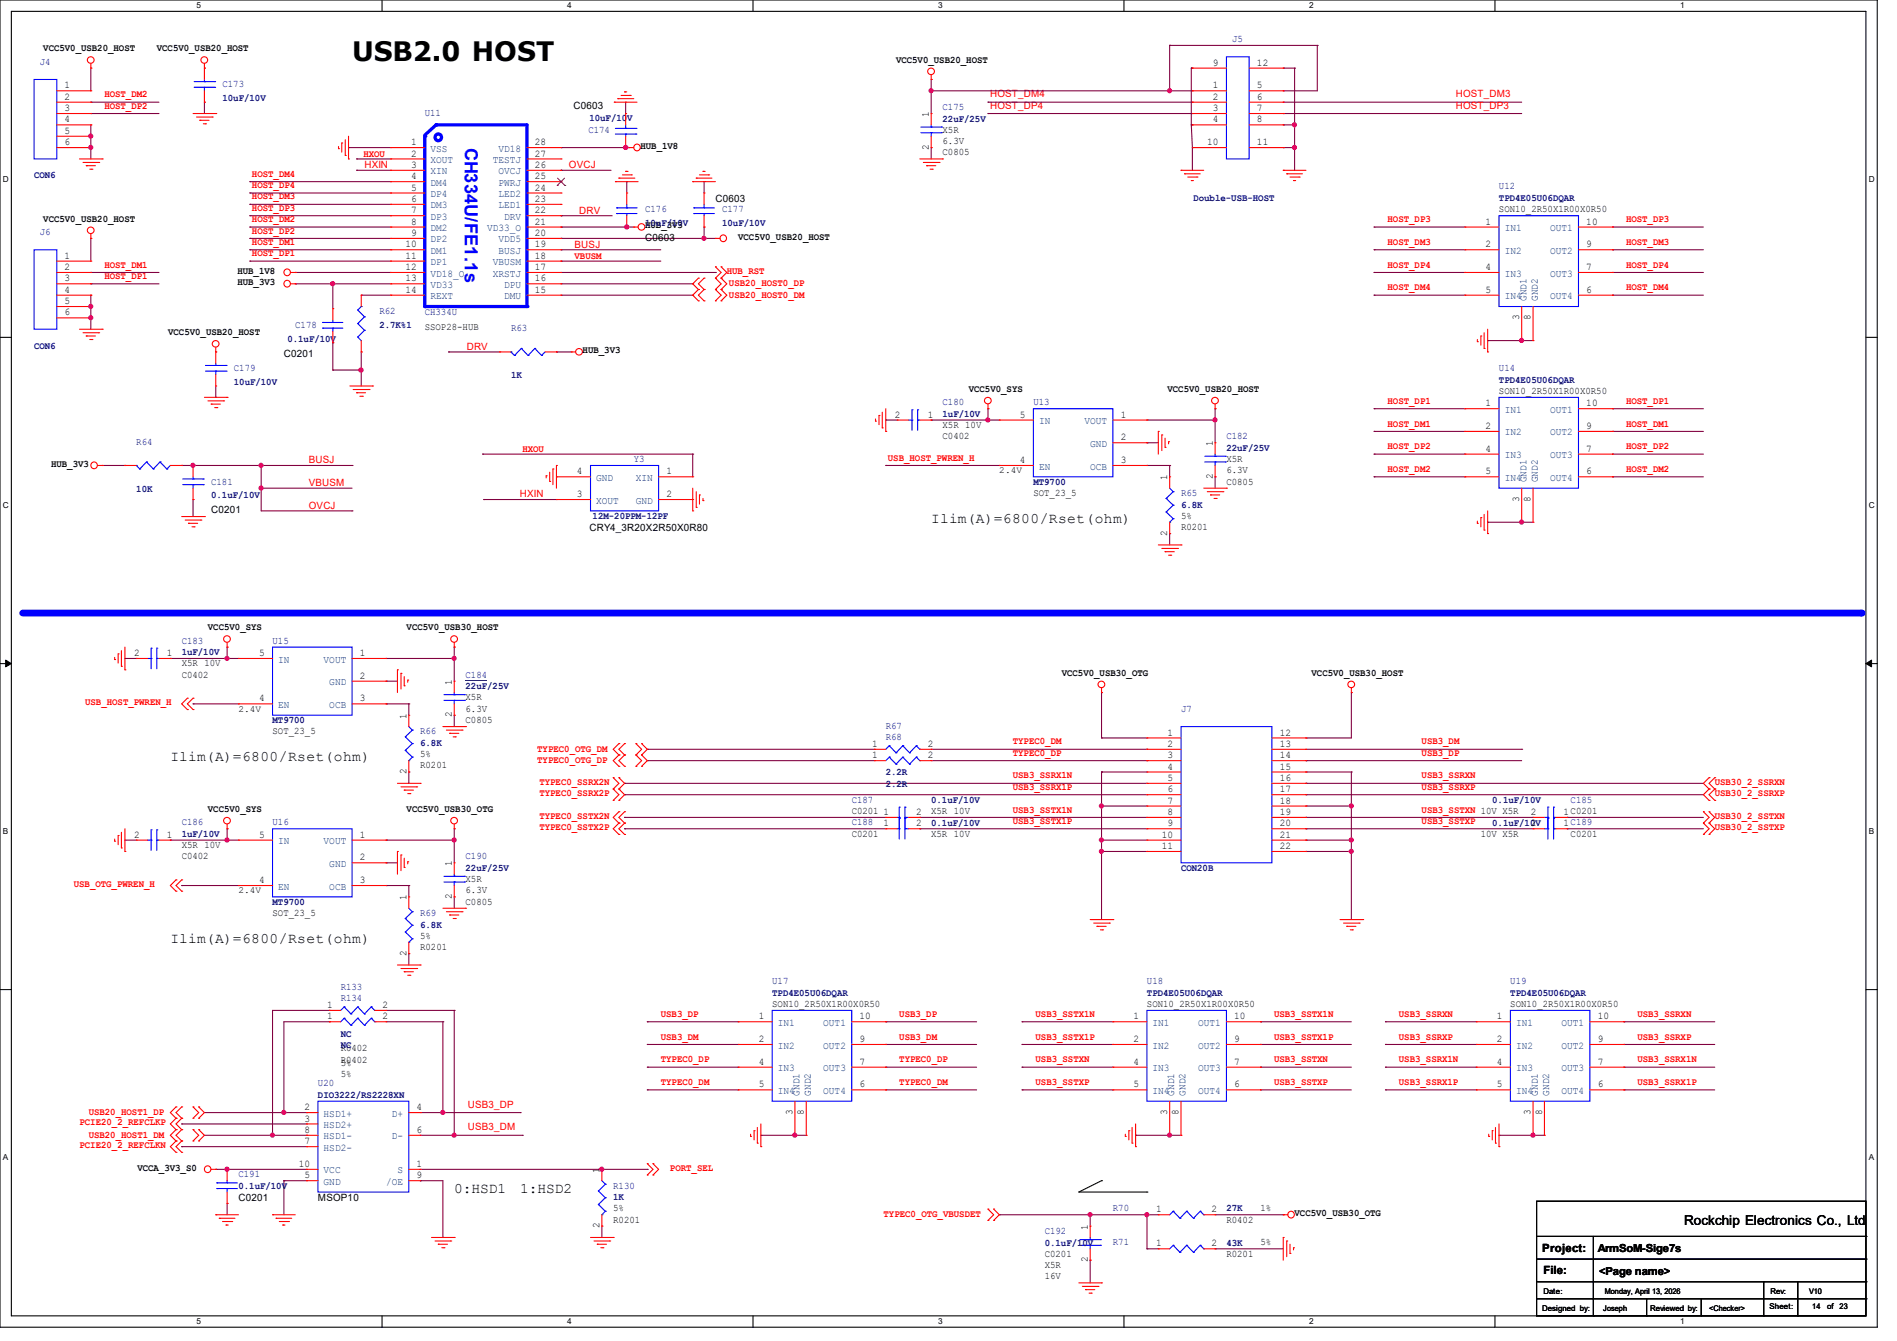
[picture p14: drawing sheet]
<svg xmlns="http://www.w3.org/2000/svg" width="297mm" height="210mm" viewBox="0 0 297 210" stroke-linecap="round" stroke-linejoin="round" font-family="sans-serif">
<defs><g id="words">
<text font-size="4.2" x="55.1" y="9.5">USB2.0 HOST</text>
<text font-size="2.8" fill="#00f" x="72.8" y="23.1" transform="rotate(90 72.8 23.1)">CH334U/FE1.1s</text>
<g font-size="2.3">
<text x="145.8" y="81.9">Ilim(A)=6800/Rset(ohm)</text>
<text x="26.7" y="119.2">Ilim(A)=6800/Rset(ohm)</text>
<text x="26.7" y="147.7">Ilim(A)=6800/Rset(ohm)</text>
<text x="71.1" y="186.8">0:HSD1</text>
<text x="81.5" y="186.8">1:HSD2</text>
</g>
<text font-size="2.1" x="263.7" y="191.9">Rockchip Electronics Co., Ltd</text>
<g font-size="1.8">
<text x="241.5" y="196">Project:</text>
<text x="241.6" y="199.6">File:</text>
</g>
<g font-size="1.7">
<text x="250.1" y="196.1">ArmSoM-Sige7s</text>
<text x="250.4" y="199.7">&lt;Page name&gt;</text>
</g>
<g font-size="1.6" fill="#000080">
<text x="6.2" y="10.1">J4</text>
<text x="192.9" y="6.6">J5</text>
<text x="34.8" y="13.7">C173</text>
<text x="34.8" y="15.8">10uF/10V</text>
<text x="147.6" y="17.2">C175</text>
<text x="66.5" y="18.1">U11</text>
<text x="92.1" y="20.8">C174</text>
<text x="92.3" y="18.9">10uF/10V</text>
<text x="147.6" y="19">22uF/25V</text>
<text x="5.3" y="27.9">CON6</text>
<text x="234.7" y="29.7">U12</text>
<text x="101" y="33.2">C176</text>
<text x="101" y="35.4">10uF/10V</text>
<text x="113.1" y="33.2">C177</text>
<text x="113.1" y="35.4">10uF/10V</text>
<text x="186.9" y="31.5">Double-USB-HOST</text>
<text x="234.7" y="31.5">TPD4E05U06DQAR</text>
<text x="6.2" y="36.8">J6</text>
<text x="45" y="53.5">0.1uF/10V</text>
<text x="46.2" y="51.3">C178</text>
<text x="59.4" y="49.2">R62</text>
<text x="59.4" y="51.4">2.7K%1</text>
<text x="66.5" y="49.4">CH334U</text>
<text x="80" y="51.9">R63</text>
<text x="5.3" y="54.6">CON6</text>
<text x="36.6" y="58.1">C179</text>
<text x="80" y="59.2">1K</text>
<text x="234.7" y="58.1">U14</text>
<text x="234.7" y="59.9">TPD4E05U06DQAR</text>
<text x="36.6" y="60.3">10uF/10V</text>
<text x="147.6" y="63.5">C180</text>
<text x="147.6" y="65.3">1uF/10V</text>
<text x="161.8" y="63.5">U13</text>
<text x="21.3" y="69.7">R64</text>
<text x="192" y="68.8">C182</text>
<text x="192" y="70.6">22uF/25V</text>
<text x="21.3" y="77">10K</text>
<text x="33.1" y="75.9">C181</text>
<text x="99.2" y="72.3">Y3</text>
<text x="161.8" y="75.9">MT9700</text>
<text x="184.9" y="77.7">R65</text>
<text x="33.1" y="78.1">0.1uF/10V</text>
<text x="92.8" y="81.3">12M-20PPM-12PF</text>
<text x="184.9" y="79.5">6.8K</text>
<text x="28.4" y="100.8">C183</text>
<text x="42.7" y="100.8">U15</text>
<text x="28.4" y="102.6">1uF/10V</text>
<text x="72.9" y="106.1">C184</text>
<text x="72.9" y="107.9">22uF/25V</text>
<text x="42.7" y="113.3">MT9700</text>
<text x="184.9" y="111.5">J7</text>
<text x="65.8" y="115">R66</text>
<text x="65.8" y="116.8">6.8K</text>
<text x="138.7" y="114.1">R67</text>
<text x="138.7" y="115.9">R68</text>
<text x="133.3" y="125.7">C187</text>
<text x="138.7" y="121.5">2.2R</text>
<text x="138.7" y="123.2">2.2R</text>
<text x="145.8" y="125.7">0.1uF/10V</text>
<text x="233.6" y="125.7">0.1uF/10V</text>
<text x="245.9" y="125.7">C185</text>
<text x="28.4" y="129.2">C186</text>
<text x="28.4" y="131.1">1uF/10V</text>
<text x="42.7" y="129.2">U16</text>
<text x="133.3" y="129.2">C188</text>
<text x="145.8" y="129.3">0.1uF/10V</text>
<text x="233.6" y="129.3">0.1uF/10V</text>
<text x="72.9" y="134.6">C190</text>
<text x="72.9" y="136.4">22uF/25V</text>
<text x="184.9" y="136.4">CON20B</text>
<text x="42.7" y="141.7">MT9700</text>
<text x="65.8" y="143.5">R69</text>
<text x="65.8" y="145.3">6.8K</text>
<text x="53.3" y="155">R133</text>
<text x="120.9" y="154.1">U17</text>
<text x="120.9" y="156">TPD4E05U06DQAR</text>
<text x="179.6" y="154.1">U18</text>
<text x="179.6" y="156">TPD4E05U06DQAR</text>
<text x="236.5" y="154.1">U19</text>
<text x="236.5" y="156">TPD4E05U06DQAR</text>
<text x="53.3" y="156.8">R134</text>
<text x="53.3" y="162.3">NC</text>
<text x="53.3" y="164.1">NC</text>
<text x="49.8" y="170.1">U20</text>
<text x="49.8" y="172">DIO3222/RS2228XN</text>
<text x="37.3" y="184.4">C191</text>
<text x="37.3" y="186.2">0.1uF/10V</text>
<text x="96" y="186.1">R130</text>
<text x="96" y="188">1K</text>
<text x="174.2" y="189.7">R70</text>
<text x="192" y="189.7">27K</text>
<text x="163.6" y="193.2">C192</text>
<text x="163.6" y="195.1">0.1uF/10V</text>
<text x="174.2" y="195">R71</text>
<text x="192" y="195.1">43K</text>
</g>
<g font-size="1.6">
<text x="6.8" y="8">VCC5V0_USB20_HOST</text>
<text x="24.6" y="8">VCC5V0_USB20_HOST</text>
<text x="140.3" y="9.8">VCC5V0_USB20_HOST</text>
<text x="189.9" y="10.3">9</text>
<text x="196.8" y="10.3">12</text>
<text x="10.1" y="13.8">1</text>
<text x="10.1" y="15.6">2</text>
<text x="10.1" y="17.4">3</text>
<text x="89.8" y="17.1">C0603</text>
<text x="189.9" y="13.8">1</text>
<text x="189.9" y="15.6">2</text>
<text x="189.9" y="17.4">3</text>
<text x="196.8" y="13.8">5</text>
<text x="196.8" y="15.6">6</text>
<text x="196.8" y="17.4">7</text>
<text x="10.1" y="19.2">4</text>
<text x="10.1" y="21">5</text>
<text x="10.1" y="22.7">6</text>
<text x="64.4" y="22.7">1</text>
<text x="83.7" y="22.7">28</text>
<text x="100.3" y="23.3">HUB_1V8</text>
<text x="145.4" y="23.5" transform="rotate(-90 145.4 23.5)">2</text>
<text x="145.4" y="18.3" transform="rotate(-90 145.4 18.3)">1</text>
<text x="147.6" y="20.8">X5R</text>
<text x="147.6" y="22.6">6.3V</text>
<text x="189" y="22.7">10</text>
<text x="189.9" y="19.2">4</text>
<text x="196.8" y="19.2">8</text>
<text x="196.8" y="22.7">11</text>
<text x="64.4" y="24.5">2</text>
<text x="64.4" y="26.3">3</text>
<text x="64.4" y="28.1">4</text>
<text x="64.4" y="29.8">5</text>
<text x="83.7" y="24.5">27</text>
<text x="83.7" y="26.3">26</text>
<text x="83.7" y="28.1">25</text>
<text x="83.7" y="29.8">24</text>
<text x="147.6" y="24.3">C0805</text>
<text x="6.8" y="34.7">VCC5V0_USB20_HOST</text>
<text x="64.4" y="31.6">6</text>
<text x="64.4" y="33.4">7</text>
<text x="64.4" y="35.2">8</text>
<text x="83.7" y="31.6">23</text>
<text x="83.7" y="33.4">22</text>
<text x="83.7" y="35.2">21</text>
<text x="101" y="35.8">HUB_3V3</text>
<text x="112" y="31.7">C0603</text>
<text x="232.6" y="35.2">1</text>
<text x="234.7" y="33.2">SON10_2R50X1R00X0R50</text>
<text x="248.4" y="35.2">10</text>
<text x="10.1" y="40.5">1</text>
<text x="63.5" y="38.7">10</text>
<text x="63.5" y="40.5">11</text>
<text x="64.4" y="37">9</text>
<text x="83.7" y="37">20</text>
<text x="83.7" y="38.7">19</text>
<text x="83.7" y="40.5">18</text>
<text x="101" y="37.7">C0603</text>
<text x="115.6" y="37.5">VCC5V0_USB20_HOST</text>
<text x="232.6" y="38.7">2</text>
<text x="248.4" y="38.7">9</text>
<text x="10.1" y="42.3">2</text>
<text x="10.1" y="44.1">3</text>
<text x="10.1" y="45.8">4</text>
<text x="10.1" y="47.6">5</text>
<text x="37.2" y="42.9">HUB_1V8</text>
<text x="37.2" y="44.7">HUB_3V3</text>
<text x="63.5" y="42.3">12</text>
<text x="63.5" y="44.1">13</text>
<text x="63.5" y="45.8">14</text>
<text x="83.7" y="42.3">17</text>
<text x="83.7" y="44.1">16</text>
<text x="83.7" y="45.8">15</text>
<text x="232.6" y="42.3">4</text>
<text x="232.6" y="45.8">5</text>
<text x="248.4" y="45.8">6</text>
<text x="248.4" y="42.3">7</text>
<text x="10.1" y="49.4">6</text>
<text x="26.3" y="52.5">VCC5V0_USB20_HOST</text>
<text x="66.5" y="51.7">SSOP28-HUB</text>
<text x="237.9" y="50.1" transform="rotate(-90 237.9 50.1)">3</text>
<text x="239.7" y="50.1" transform="rotate(-90 239.7 50.1)">8</text>
<text x="44.4" y="55.8">C0201</text>
<text x="91.2" y="55.3">HUB_3V3</text>
<text x="140.1" y="65.4">2</text>
<text x="145.2" y="65.4">1</text>
<text x="151.7" y="61.4">VCC5V0_SYS</text>
<text x="159.7" y="65.4">5</text>
<text x="175.5" y="65.4">1</text>
<text x="182.8" y="61.4">VCC5V0_USB20_HOST</text>
<text x="232.6" y="63.6">1</text>
<text x="234.7" y="61.7">SON10_2R50X1R00X0R50</text>
<text x="248.4" y="63.6">10</text>
<text x="147.6" y="68.8">C0402</text>
<text x="147.6" y="67">X5R 10V</text>
<text x="175.5" y="69">2</text>
<text x="189.9" y="69.9" transform="rotate(-90 189.9 69.9)">1</text>
<text x="232.6" y="67.2">2</text>
<text x="232.6" y="70.7">4</text>
<text x="248.4" y="70.7">7</text>
<text x="248.4" y="67.2">9</text>
<text x="8" y="73.1">HUB_3V3</text>
<text x="90.3" y="77.9">3</text>
<text x="90.3" y="74.3">4</text>
<text x="104.4" y="74.3">1</text>
<text x="104.4" y="77.9">2</text>
<text x="159.7" y="72.5">4</text>
<text x="161.8" y="77.7">SOT_23_5</text>
<text x="175.5" y="72.5">3</text>
<text x="182.8" y="75.2" transform="rotate(-90 182.8 75.2)">1</text>
<text x="189.9" y="75" transform="rotate(-90 189.9 75)">2</text>
<text x="192" y="75.9">C0805</text>
<text x="192" y="72.3">X5R</text>
<text x="192" y="74.1">6.3V</text>
<text x="232.6" y="74.3">5</text>
<text x="248.4" y="74.3">6</text>
<text x="33.1" y="80.4">C0201</text>
<text x="92.3" y="83.2">CRY4_3R20X2R50X0R80</text>
<text x="182.8" y="83.9" transform="rotate(-90 182.8 83.9)">2</text>
<text x="184.9" y="83">R0201</text>
<text x="184.9" y="81.2">5%</text>
<text x="237.9" y="78.6" transform="rotate(-90 237.9 78.6)">3</text>
<text x="239.7" y="78.6" transform="rotate(-90 239.7 78.6)">8</text>
<text x="32.6" y="98.7">VCC5V0_SYS</text>
<text x="63.7" y="98.7">VCC5V0_USB30_HOST</text>
<text x="21" y="102.7">2</text>
<text x="26.1" y="102.7">1</text>
<text x="28.4" y="106.1">C0402</text>
<text x="28.4" y="104.3">X5R 10V</text>
<text x="40.6" y="102.7">5</text>
<text x="56.3" y="106.3">2</text>
<text x="56.3" y="102.7">1</text>
<text x="70.7" y="107.2" transform="rotate(-90 70.7 107.2)">1</text>
<text x="166.2" y="105.8">VCC5V0_USB30_OTG</text>
<text x="205.4" y="105.8">VCC5V0_USB30_HOST</text>
<text x="40.6" y="109.9">4</text>
<text x="56.3" y="109.9">3</text>
<text x="63.6" y="112.6" transform="rotate(-90 63.6 112.6)">1</text>
<text x="70.7" y="112.4" transform="rotate(-90 70.7 112.4)">2</text>
<text x="72.9" y="113.2">C0805</text>
<text x="72.9" y="109.7">X5R</text>
<text x="72.9" y="111.5">6.3V</text>
<text x="42.7" y="115">SOT_23_5</text>
<text x="65.8" y="118.6">5%</text>
<text x="136.6" y="117">1</text>
<text x="136.6" y="118.7">1</text>
<text x="145.2" y="117">2</text>
<text x="145.2" y="118.7">2</text>
<text x="182.8" y="115.2">1</text>
<text x="182.8" y="117">2</text>
<text x="182.8" y="118.7">3</text>
<text x="200.4" y="115.2">12</text>
<text x="200.4" y="117">13</text>
<text x="200.4" y="118.7">14</text>
<text x="63.6" y="121.2" transform="rotate(-90 63.6 121.2)">2</text>
<text x="65.8" y="120.4">R0201</text>
<text x="182.8" y="120.5">4</text>
<text x="182.8" y="122.3">5</text>
<text x="182.8" y="124.1">6</text>
<text x="182.8" y="125.9">7</text>
<text x="200.4" y="120.5">15</text>
<text x="200.4" y="122.3">16</text>
<text x="200.4" y="124.1">17</text>
<text x="200.4" y="125.9">18</text>
<text x="21" y="131.2">2</text>
<text x="26.1" y="131.2">1</text>
<text x="32.6" y="127.2">VCC5V0_SYS</text>
<text x="40.6" y="131.2">5</text>
<text x="56.3" y="131.2">1</text>
<text x="63.7" y="127.2">VCC5V0_USB30_OTG</text>
<text x="133.3" y="127.5">C0201</text>
<text x="133.3" y="131">C0201</text>
<text x="138.3" y="127.6">1</text>
<text x="138.3" y="129.4">1</text>
<text x="143.5" y="127.6">2</text>
<text x="143.5" y="129.4">2</text>
<text x="145.8" y="127.5">X5R 10V</text>
<text x="145.8" y="131">X5R 10V</text>
<text x="181.9" y="131.2">10</text>
<text x="182.8" y="127.6">8</text>
<text x="182.8" y="129.4">9</text>
<text x="200.4" y="127.6">19</text>
<text x="200.4" y="129.4">20</text>
<text x="200.4" y="131.2">21</text>
<text x="231.9" y="131">10V X5R</text>
<text x="239.7" y="127.6">2</text>
<text x="239.7" y="129.4">2</text>
<text x="244.8" y="127.6">1C0201</text>
<text x="244.8" y="129.4">1C189</text>
<text x="245.9" y="131">C0201</text>
<text x="28.4" y="134.6">C0402</text>
<text x="28.4" y="132.8">X5R 10V</text>
<text x="56.3" y="134.7">2</text>
<text x="70.7" y="135.7" transform="rotate(-90 70.7 135.7)">1</text>
<text x="181.9" y="133">11</text>
<text x="200.4" y="133">22</text>
<text x="40.6" y="138.3">4</text>
<text x="42.7" y="143.5">SOT_23_5</text>
<text x="56.3" y="138.3">3</text>
<text x="63.6" y="141" transform="rotate(-90 63.6 141)">1</text>
<text x="70.7" y="140.8" transform="rotate(-90 70.7 140.8)">2</text>
<text x="72.9" y="141.7">C0805</text>
<text x="72.9" y="138.1">X5R</text>
<text x="72.9" y="139.9">6.3V</text>
<text x="63.6" y="149.7" transform="rotate(-90 63.6 149.7)">2</text>
<text x="65.8" y="148.8">R0201</text>
<text x="65.8" y="147">5%</text>
<text x="51.2" y="157.9">1</text>
<text x="51.2" y="159.6">1</text>
<text x="59.9" y="157.9">2</text>
<text x="59.9" y="159.6">2</text>
<text x="118.8" y="159.6">1</text>
<text x="120.9" y="157.7">SON10_2R50X1R00X0R50</text>
<text x="134.6" y="159.6">10</text>
<text x="177.5" y="159.6">1</text>
<text x="179.6" y="157.7">SON10_2R50X1R00X0R50</text>
<text x="193.3" y="159.6">10</text>
<text x="234.4" y="159.6">1</text>
<text x="236.5" y="157.7">SON10_2R50X1R00X0R50</text>
<text x="250.1" y="159.6">10</text>
<text x="53.3" y="164.6">R0402</text>
<text x="53.3" y="166.9">5%</text>
<text x="53.3" y="166.4">R0402</text>
<text x="118.8" y="163.2">2</text>
<text x="118.8" y="166.8">4</text>
<text x="134.6" y="166.8">7</text>
<text x="134.6" y="163.2">9</text>
<text x="177.5" y="163.2">2</text>
<text x="177.5" y="166.8">4</text>
<text x="193.3" y="166.8">7</text>
<text x="193.3" y="163.2">9</text>
<text x="234.4" y="163.2">2</text>
<text x="234.4" y="166.8">4</text>
<text x="250.1" y="166.8">7</text>
<text x="250.1" y="163.2">9</text>
<text x="47.7" y="173.9">2</text>
<text x="53.3" y="168.7">5%</text>
<text x="65.2" y="173.9">4</text>
<text x="118.8" y="170.3">5</text>
<text x="134.6" y="170.3">6</text>
<text x="177.5" y="170.3">5</text>
<text x="193.3" y="170.3">6</text>
<text x="234.4" y="170.3">5</text>
<text x="250.1" y="170.3">6</text>
<text x="47.7" y="175.6">3</text>
<text x="47.7" y="179.2">7</text>
<text x="47.7" y="177.4">8</text>
<text x="65.2" y="177.4">6</text>
<text x="124.1" y="174.6" transform="rotate(-90 124.1 174.6)">3</text>
<text x="125.9" y="174.6" transform="rotate(-90 125.9 174.6)">8</text>
<text x="182.8" y="174.6" transform="rotate(-90 182.8 174.6)">3</text>
<text x="184.5" y="174.6" transform="rotate(-90 184.5 174.6)">8</text>
<text x="239.7" y="174.6" transform="rotate(-90 239.7 174.6)">3</text>
<text x="241.4" y="174.6" transform="rotate(-90 241.4 174.6)">8</text>
<text x="21.5" y="183.3">VCCA_3V3_S0</text>
<text x="46.8" y="182.8">10</text>
<text x="47.7" y="184.5">5</text>
<text x="65.2" y="182.8">1</text>
<text x="65.2" y="184.5">9</text>
<text x="93.9" y="183.7" transform="rotate(-90 93.9 183.7)">1</text>
<text x="37.3" y="188.1">C0201</text>
<text x="49.8" y="188.1">MSOP10</text>
<text x="96" y="191.5">R0201</text>
<text x="96" y="189.7">5%</text>
<text x="181" y="189.9">1</text>
<text x="189.7" y="189.9">2</text>
<text x="192" y="191.5">R0402</text>
<text x="197.4" y="189.7">1%</text>
<text x="202.7" y="190.5">VCC5V0_USB30_OTG</text>
<text x="93.9" y="192.4" transform="rotate(-90 93.9 192.4)">2</text>
<text x="163.6" y="196.8">C0201</text>
<text x="170.3" y="197.7" transform="rotate(-90 170.3 197.7)">2</text>
<text x="170.3" y="192.6" transform="rotate(-90 170.3 192.6)">1</text>
<text x="181" y="195.2">1</text>
<text x="189.7" y="195.2">2</text>
<text x="192" y="196.8">R0201</text>
<text x="197.4" y="195">5%</text>
<text x="163.6" y="198.6">X5R</text>
<text x="163.6" y="200.4">16V</text>
</g>
<g font-size="1.6" fill="#f00">
<text x="16.3" y="17">HOST_DP2</text>
<text x="16.3" y="15.2">HOST_DM2</text>
<text x="155" y="17">HOST_DP4</text>
<text x="155" y="15.2">HOST_DM4</text>
<text x="227.9" y="15.2">HOST_DM3</text>
<text x="227.9" y="17">HOST_DP3</text>
<text x="39.5" y="27.7">HOST_DM4</text>
<text x="39.5" y="29.5">HOST_DP4</text>
<text x="56.9" y="24.6">HXOU</text>
<text x="57.1" y="26.3">HXIN</text>
<text x="89.1" y="26.3">OVCJ</text>
<text x="39.5" y="34.8">HOST_DM2</text>
<text x="39.5" y="33">HOST_DP3</text>
<text x="39.5" y="31.2">HOST_DM3</text>
<text x="90.7" y="33.4">DRV</text>
<text x="217.2" y="34.8">HOST_DP3</text>
<text x="254.6" y="34.8">HOST_DP3</text>
<text x="16.3" y="41.9">HOST_DM1</text>
<text x="39.5" y="40.1">HOST_DP1</text>
<text x="39.5" y="38.4">HOST_DM1</text>
<text x="39.5" y="36.6">HOST_DP2</text>
<text x="90" y="40.6">VBUSM</text>
<text x="90" y="38.8">BUSJ</text>
<text x="217.2" y="38.4">HOST_DM3</text>
<text x="217.2" y="41.9">HOST_DP4</text>
<text x="254.6" y="38.4">HOST_DM3</text>
<text x="254.6" y="41.9">HOST_DP4</text>
<text x="16.3" y="43.7">HOST_DP1</text>
<text x="113.8" y="42.9">HUB_RST</text>
<text x="114.1" y="44.8">USB20_HOST0_DP</text>
<text x="114.1" y="46.6">USB20_HOST0_DM</text>
<text x="217.2" y="45.5">HOST_DM4</text>
<text x="254.6" y="45.5">HOST_DM4</text>
<text x="73.1" y="54.8">DRV</text>
<text x="217.2" y="63.2">HOST_DP1</text>
<text x="254.6" y="63.2">HOST_DP1</text>
<text x="81.8" y="70.8">HXOU</text>
<text x="217.2" y="66.8">HOST_DM1</text>
<text x="217.2" y="70.4">HOST_DP2</text>
<text x="254.6" y="66.8">HOST_DM1</text>
<text x="254.6" y="70.4">HOST_DP2</text>
<text x="48.3" y="76.1">VBUSM</text>
<text x="48.3" y="72.6">BUSJ</text>
<text x="81.4" y="77.9">HXIN</text>
<text x="139" y="72.1">USB_HOST_PWREN_H</text>
<text x="217.2" y="73.9">HOST_DM2</text>
<text x="254.6" y="73.9">HOST_DM2</text>
<text x="48.3" y="79.7">OVCJ</text>
<text x="13.3" y="110.4">USB_HOST_PWREN_H</text>
<text x="84.1" y="119.5">TYPEC0_OTG_DP</text>
<text x="84.1" y="117.7">TYPEC0_OTG_DM</text>
<text x="158.6" y="118.4">TYPEC0_DP</text>
<text x="158.6" y="116.6">TYPEC0_DM</text>
<text x="222.6" y="118.4">USB3_DP</text>
<text x="222.6" y="116.6">USB3_DM</text>
<text x="84.5" y="124.7">TYPEC0_SSRX2P</text>
<text x="84.5" y="122.9">TYPEC0_SSRX2N</text>
<text x="158.6" y="121.9">USB3_SSRX1N</text>
<text x="158.6" y="123.7">USB3_SSRX1P</text>
<text x="222.6" y="121.9">USB3_SSRXN</text>
<text x="222.6" y="123.7">USB3_SSRXP</text>
<text x="268.5" y="124.7">USB30_2_SSRXP</text>
<text x="268.5" y="122.9">USB30_2_SSRXN</text>
<text x="84.5" y="130">TYPEC0_SSTX2P</text>
<text x="84.5" y="128.2">TYPEC0_SSTX2N</text>
<text x="158.6" y="127.3">USB3_SSTX1N</text>
<text x="158.6" y="129">USB3_SSTX1P</text>
<text x="222.6" y="127.3">USB3_SSTXN 10V X5R</text>
<text x="222.6" y="129">USB3_SSTXP</text>
<text x="268.5" y="130">USB30_2_SSTXP</text>
<text x="268.5" y="128.2">USB30_2_SSTXN</text>
<text x="11.6" y="138.9">USB_OTG_PWREN_H</text>
<text x="103.5" y="159.3">USB3_DP</text>
<text x="140.8" y="159.3">USB3_DP</text>
<text x="162.1" y="159.3">USB3_SSTX1N</text>
<text x="199.5" y="159.3">USB3_SSTX1N</text>
<text x="219" y="159.3">USB3_SSRXN</text>
<text x="256.4" y="159.3">USB3_SSRXN</text>
<text x="103.5" y="162.8">USB3_DM</text>
<text x="103.5" y="166.4">TYPEC0_DP</text>
<text x="140.8" y="162.8">USB3_DM</text>
<text x="140.8" y="166.4">TYPEC0_DP</text>
<text x="162.1" y="162.8">USB3_SSTX1P</text>
<text x="162.1" y="166.4">USB3_SSTXN</text>
<text x="199.5" y="162.8">USB3_SSTX1P</text>
<text x="199.5" y="166.4">USB3_SSTXN</text>
<text x="219" y="162.8">USB3_SSRXP</text>
<text x="219" y="166.4">USB3_SSRX1N</text>
<text x="256.4" y="162.8">USB3_SSRXP</text>
<text x="256.4" y="166.4">USB3_SSRX1N</text>
<text x="73.2" y="173.5">USB3_DP</text>
<text x="103.5" y="169.9">TYPEC0_DM</text>
<text x="140.8" y="169.9">TYPEC0_DM</text>
<text x="162.1" y="169.9">USB3_SSTXP</text>
<text x="199.5" y="169.9">USB3_SSTXP</text>
<text x="219" y="169.9">USB3_SSRX1P</text>
<text x="256.4" y="169.9">USB3_SSRX1P</text>
<text x="12.4" y="176.2">PCIE20_2_REFCLKP</text>
<text x="12.4" y="179.8">PCIE20_2_REFCLKN</text>
<text x="13.9" y="174.6">USB20_HOST1_DP</text>
<text x="13.9" y="178.2">USB20_HOST1_DM</text>
<text x="73.2" y="177">USB3_DM</text>
<text x="104.9" y="183.3">PORT_SEL</text>
<text x="138.3" y="190.6">TYPEC0_OTG_VBUSDET</text>
</g>
<g font-size="1.6" fill="#004080">
<text x="67.4" y="23.7">VSS</text>
<text x="78.1" y="23.7">VD18</text>
<text x="67.4" y="25.5">XOUT</text>
<text x="67.4" y="27.3">XIN</text>
<text x="67.4" y="29.1">DM4</text>
<text x="77.2" y="25.5">TESTJ</text>
<text x="78.1" y="27.3">OVCJ</text>
<text x="78.1" y="29.1">PWRJ</text>
<text x="67.4" y="30.9">DP4</text>
<text x="67.4" y="32.6">DM3</text>
<text x="67.4" y="34.4">DP3</text>
<text x="78.1" y="30.9">LED2</text>
<text x="78.1" y="32.6">LED1</text>
<text x="79" y="34.4">DRV</text>
<text x="67.4" y="36.2">DM2</text>
<text x="67.4" y="38">DP2</text>
<text x="67.4" y="39.8">DM1</text>
<text x="67.4" y="41.5">DP1</text>
<text x="76.3" y="36.2">VD33_O</text>
<text x="77.2" y="41.5">VBUSM</text>
<text x="78.1" y="38">VDD5</text>
<text x="78.1" y="39.8">BUSJ</text>
<text x="235.6" y="36.2">IN1</text>
<text x="235.6" y="39.8">IN2</text>
<text x="242.7" y="39.8">OUT2</text>
<text x="242.7" y="36.2">OUT1</text>
<text x="67.4" y="43.3">VD18_O</text>
<text x="67.4" y="45.1">VD33</text>
<text x="67.4" y="46.9">REXT</text>
<text x="77.2" y="43.3">XRSTJ</text>
<text x="79" y="45.1">DPU</text>
<text x="79" y="46.9">DMU</text>
<text x="235.6" y="43.3">IN3</text>
<text x="235.6" y="46.9">IN4</text>
<text x="239" y="47.1" transform="rotate(-90 239 47.1)">GND1</text>
<text x="240.8" y="47.1" transform="rotate(-90 240.8 47.1)">GND2</text>
<text x="242.7" y="46.9">OUT4</text>
<text x="242.7" y="43.3">OUT3</text>
<text x="235.6" y="64.6">IN1</text>
<text x="242.7" y="64.6">OUT1</text>
<text x="162.7" y="66.4">IN</text>
<text x="169.8" y="66.4">VOUT</text>
<text x="170.7" y="70">GND</text>
<text x="235.6" y="68.2">IN2</text>
<text x="235.6" y="71.8">IN3</text>
<text x="242.7" y="71.8">OUT3</text>
<text x="242.7" y="68.2">OUT2</text>
<text x="93.3" y="75.3">GND</text>
<text x="99.6" y="75.3">XIN</text>
<text x="162.7" y="73.5">EN</text>
<text x="170.7" y="73.5">OCB</text>
<text x="235.6" y="75.3">IN4</text>
<text x="239" y="75.6" transform="rotate(-90 239 75.6)">GND1</text>
<text x="240.8" y="75.6" transform="rotate(-90 240.8 75.6)">GND2</text>
<text x="242.7" y="75.3">OUT4</text>
<text x="93.3" y="78.9">XOUT</text>
<text x="99.6" y="78.9">GND</text>
<text x="43.6" y="103.8">IN</text>
<text x="50.7" y="103.8">VOUT</text>
<text x="51.6" y="107.3">GND</text>
<text x="43.6" y="110.9">EN</text>
<text x="51.6" y="110.9">OCB</text>
<text x="43.6" y="132.2">IN</text>
<text x="50.7" y="132.2">VOUT</text>
<text x="51.6" y="135.8">GND</text>
<text x="43.6" y="139.3">EN</text>
<text x="51.6" y="139.3">OCB</text>
<text x="121.8" y="160.7">IN1</text>
<text x="128.9" y="160.7">OUT1</text>
<text x="180.5" y="160.7">IN1</text>
<text x="187.6" y="160.7">OUT1</text>
<text x="237.4" y="160.7">IN1</text>
<text x="244.5" y="160.7">OUT1</text>
<text x="121.8" y="164.2">IN2</text>
<text x="121.8" y="167.8">IN3</text>
<text x="128.9" y="167.8">OUT3</text>
<text x="128.9" y="164.2">OUT2</text>
<text x="180.5" y="164.2">IN2</text>
<text x="180.5" y="167.8">IN3</text>
<text x="187.6" y="167.8">OUT3</text>
<text x="187.6" y="164.2">OUT2</text>
<text x="237.4" y="164.2">IN2</text>
<text x="237.4" y="167.8">IN3</text>
<text x="244.5" y="167.8">OUT3</text>
<text x="244.5" y="164.2">OUT2</text>
<text x="121.8" y="171.3">IN4</text>
<text x="125.2" y="171.6" transform="rotate(-90 125.2 171.6)">GND1</text>
<text x="127" y="171.6" transform="rotate(-90 127 171.6)">GND2</text>
<text x="128.9" y="171.3">OUT4</text>
<text x="180.5" y="171.3">IN4</text>
<text x="183.9" y="171.6" transform="rotate(-90 183.9 171.6)">GND1</text>
<text x="185.6" y="171.6" transform="rotate(-90 185.6 171.6)">GND2</text>
<text x="187.6" y="171.3">OUT4</text>
<text x="237.4" y="171.3">IN4</text>
<text x="240.8" y="171.6" transform="rotate(-90 240.8 171.6)">GND1</text>
<text x="242.5" y="171.6" transform="rotate(-90 242.5 171.6)">GND2</text>
<text x="244.5" y="171.3">OUT4</text>
<text x="50.7" y="174.9">HSD1+</text>
<text x="50.7" y="176.7">HSD2+</text>
<text x="50.7" y="178.4">HSD1-</text>
<text x="61.3" y="174.9">D+</text>
<text x="61.3" y="178.4">D-</text>
<text x="50.7" y="185.6">GND</text>
<text x="50.7" y="180.2">HSD2-</text>
<text x="50.7" y="183.8">VCC</text>
<text x="60.5" y="185.6">/OE</text>
<text x="62.2" y="183.8">S</text>
</g>
<g font-size="1.5">
<text x="156.5" y="74.1">2.4V</text>
<text x="37.3" y="111.5">2.4V</text>
<text x="37.3" y="139.9">2.4V</text>
</g>
<g font-size="1.3">
<text x="30.8" y="1.3">5</text>
<text x="88.8" y="1.3">4</text>
<text x="146.9" y="1.3">3</text>
<text x="205" y="1.3">2</text>
<text x="263.1" y="1.3">1</text>
<text x=".5" y="28.4">D</text>
<text x="292.6" y="28.4">D</text>
<text x=".5" y="79.5">C</text>
<text x="292.6" y="79.5">C</text>
<text x=".5" y="130.6">B</text>
<text x="292.6" y="130.6">B</text>
<text x=".5" y="181.7">A</text>
<text x="292.6" y="181.7">A</text>
<text x="30.8" y="207.4">5</text>
<text x="88.8" y="207.4">4</text>
<text x="146.9" y="207.4">3</text>
<text x="205" y="207.4">2</text>
<text x="263.1" y="207.4">1</text>
</g>
<g font-size="1.2">
<text x="241.6" y="202.6">Date:</text>
<text x="251.2" y="202.6">Monday, April 13, 2026</text>
<text x="277.2" y="202.6">Rev:</text>
<text x="283.2" y="202.6">V10</text>
<text x="241.5" y="205.3">Designed by:</text>
<text x="251" y="205.3">Joseph</text>
<text x="258.4" y="205.3">Reviewed by:</text>
<text x="267.6" y="205.3">&lt;Checker&gt;</text>
<text x="277" y="205.1">Sheet:</text>
<text x="283.8" y="205.1">14</text>
<text x="286.1" y="205.1">of</text>
<text x="288" y="205.1">23</text>
</g>
</g></defs>
<path d="M0 0h293.9v207.9h-293.9zM1.8 1.8h290.3v204.3h-290.3z" fill="none" stroke="#000" stroke-width=".17"/>
<g fill="#fff">
<path d="M30.8 .2h.7v1.4h-.7z"/>
<path d="M30.8 206.2h.7v1.4h-.7z"/>
</g>
<path d="M59.8 0v1.8M59.8 206.1v1.8" fill="none" stroke="#000" stroke-width=".17"/>
<g fill="#fff">
<path d="M88.8 .2h.7v1.4h-.7z"/>
<path d="M88.8 206.2h.7v1.4h-.7z"/>
</g>
<path d="M117.9 0v1.8M117.9 206.1v1.8" fill="none" stroke="#000" stroke-width=".17"/>
<g fill="#fff">
<path d="M146.9 .2h.7v1.4h-.7z"/>
<path d="M146.9 206.2h.7v1.4h-.7z"/>
</g>
<path d="M176 0v1.8M176 206.1v1.8" fill="none" stroke="#000" stroke-width=".17"/>
<g fill="#fff">
<path d="M205 .2h.7v1.4h-.7z"/>
<path d="M205 206.2h.7v1.4h-.7z"/>
</g>
<path d="M234.1 0v1.8M234.1 206.1v1.8" fill="none" stroke="#000" stroke-width=".17"/>
<g fill="#fff">
<path d="M263.1 .2h.6v1.4h-.6z"/>
<path d="M263.1 206.2h.6v1.4h-.6z"/>
<path d="M.5 27.3h.9v1.4h-.9z"/>
<path d="M292.6 27.3h.9v1.4h-.9z"/>
<path d="M.5 78.4h.9v1.4h-.9z"/>
<path d="M292.6 78.4h.9v1.4h-.9z"/>
</g>
<path d="M0 52.8h1.8M292.1 52.8h1.8" fill="none" stroke="#000" stroke-width=".17"/>
<g fill="#fff">
<path d="M.5 129.5h.8v1.4h-.8z"/>
<path d="M292.6 129.5h.8v1.4h-.8z"/>
</g>
<path d="M0 103.9h1.8M292.1 103.9h1.8" fill="none" stroke="#000" stroke-width=".17"/>
<path d="M.9 103.4l.9 .5-.9 .5zM292.1 103.9l.9-.5v1z" fill="#000" stroke="#000" stroke-width=".16"/>
<g fill="#fff">
<path d="M.5 180.5h.8v1.4h-.8z"/>
<path d="M292.6 180.5h.8v1.4h-.8z"/>
</g>
<path d="M0 155h1.8M292.1 155h1.8" fill="none" stroke="#000" stroke-width=".17"/>
<path d="M3.6 96h287.8" fill="none" stroke="#00f" stroke-width="1.1"/>
<circle cx="291.4" cy="96" r=".53" fill="#00f"/>
<g fill="none" stroke="#000" stroke-width=".17">
<path d="M172.5 184.9h.1M172.5 184.9l-3.6 1.8h10.7M179.6 186.7h.1M240.6 188.1h51.5v18h-51.5zM240.6 193.6h51.5M240.6 197.2h51.5M249.5 193.6v12.5M292.1 193.6h.1M292.1 197.2h.1M240.6 200.7h51.5M240.6 203.4h51.5M249.5 206.1h.1"/>
<path d="M257.8 206.1h.1M257.8 203.4v2.7M266.4 206.1h.1M266.4 203.4v2.7M276.1 206.1h.1M276.1 200.7v5.4M281.5 206.1h.1M281.5 200.7v5.4M292.1 200.7h.1M292.1 203.4h.1"/>
</g>
<g fill="none" stroke="#800040" stroke-width=".17">
<path d="M14.2 17.8h.1M14.2 16h.1M14.2 10.7h.1M14.2 19.6h.1M14.2 17.8h10.7M14.2 16h10.7M14.2 10.7v3.5M14.2 19.6v5.3M32 16h.1M32 16v1.8M98 16h.1M98 16v1.8"/>
<path d="M145.8 12.4h.1M145.8 14.2h.1M145.8 12.4v5.4M145.8 14.2h40.9M154.7 17.8h.1M154.7 16h.1M154.7 17.8h32M154.7 16h32M183.1 14.2h.1M183.1 7.1h.1M183.1 7.1v7.1M183.1 7.1h23.1"/>
<path d="M186.5 19.6h.1M186.5 10.7h.1M186.5 19.6l.2 3.5M186.5 19.6h.2M186.5 10.7h.2M186.5 10.7v8.9M200.9 10.7h.1M200.9 19.6h.1M200.9 14.2h.1M200.9 16h.1M200.9 17.8h.1M200.9 17.8h37.4"/>
<path d="M200.9 19.6h1.8M200.9 16h37.4M200.9 10.7h1.8M202.7 19.6h.1M202.7 10.7h.1M202.7 10.7v16M206.2 7.1h.1M206.2 7.1v7.1h-5.3M14.2 21.3h.1M14.2 23.1h.1M14.2 37.3h.1M14.2 37.3v3.6"/>
<path d="M39.1 39.1h.1M39.1 35.6h.1M39.1 37.3h.1M39.1 33.8h.1M39.1 32h.1M39.1 28.4h.1M39.1 30.2h.1M39.1 35.6h22.1M39.1 39.1h22.1M39.1 37.3h22.1M39.1 33.8h22.1M39.1 32h22.1"/>
<path d="M39.1 28.4h22.1M39.1 30.2h22.1M54.6 23.1h.1M54.6 23.1h6.6M55.8 26.7h.1M55.8 24.9h.1M55.8 26.7h5.4M55.8 24.9h5.4M87.8 39.1h.1M87.8 23.1h.1M87.8 35.6h.1M87.8 37.3h.1"/>
<path d="M87.8 33.8h.1M87.8 26.7h.1M87.8 23.1h10.7M87.8 35.6h11.4M87.8 39.1h15.7M87.8 37.3h24.2M87.8 26.7h7.9M87.8 33.8h8M98 23.1h.1M98.1 35.6h.1M98.1 28.4h.1M98.1 28.4v1.8"/>
<path d="M110.2 35.6h.1M110.2 37.3h.1M110.2 28.4h.1M110.2 28.4v1.8M110.2 35.6v1.7M145.8 23.1h.1M145.8 23.1v1.8M186.7 23.1h.1M186.7 23.1v3.6M200.9 23.1h.1M200.9 23.1h1.8M202.7 23.1h.1"/>
<path d="M215.1 39.1h.1M215.1 35.6h.1M215.1 35.6h14.3M215.1 39.1h14.3M252.5 39.1h.1M252.5 35.6h.1M252.5 35.6h14.2M252.5 39.1h14.2M14.2 44.4h.1M14.2 42.7h.1M14.2 46.2h.1M14.2 48h.1"/>
<path d="M14.2 49.8h.1M14.2 44.4h10.7M14.2 42.7h10.7M14.2 46.2v5.4M39.1 40.9h.1M39.1 40.9h22.1M46.2 44.4h.1M46.2 42.7h.1M46.2 44.4h15M46.2 42.7h15M52.1 44.4h.1M52.1 58h.1"/>
<path d="M52.1 53.7h.1M52.1 44.4v3.9M52.1 53.7v4.3M52.1 58h4.5M56.6 55.1h.1M56.6 58h.1M56.6 46.2h.1M56.6 46.2h4.6M56.6 55.1v5.4M70.2 55.1h.1M70.2 55.1h8M87.1 55.1h.1"/>
<path d="M87.1 55.1h2.4M87.8 40.9h.1M87.8 44.4h20.7M87.8 46.2h20.7M87.8 42.7h24.2M87.8 40.9h15.7M108.5 44.4h.1M108.5 46.2h.1M112 42.7h.1M215.1 42.7h.1M215.1 46.2h.1M215.1 46.2h14.3"/>
<path d="M215.1 42.7h14.3M232.9 53.3h.1M232.9 53.3h7.1M238.3 53.3h.1M252.5 42.7h.1M252.5 46.2h.1M252.5 46.2h14.2M252.5 42.7h14.2M16 72.9h3.6M19.6 72.9h.1M28.4 72.9h.1M28.4 72.9h26.7"/>
<path d="M30.2 78.2h.1M30.2 78.2v2.7M33.8 62.2h.1M33.8 60.5v1.7M40.9 72.9h.1M40.9 76.5h.1M40.9 72.9v7.1h14.2M40.9 76.5h14.2M55.1 72.9h.1M75.6 71.1h.1M75.6 71.1h32.9M75.7 78.2h.1"/>
<path d="M75.7 78.2h11.4M108.5 71.1h.1M108.5 71.1v3.6M138.7 65.8h.1M138.7 72.9h.1M138.7 72.9h17.8M138.7 65.8h1.8M145.8 65.8h.1M145.8 65.8h10.7M154.7 64h.1M154.7 65.8h.1M154.7 64v1.8"/>
<path d="M179.6 65.8h.1M179.6 72.9h.1M179.6 69.3h.1M179.6 72.9h3.5M179.6 65.8h10.6M179.6 69.3h1.8M183.1 72.9h.1M183.1 72.9v1.8M190.2 64h.1M190.2 74.7h.1M190.2 65.8h.1M190.2 64v5.3"/>
<path d="M190.2 74.7v1.8M215.1 67.6h.1M215.1 64h.1M215.1 71.1h.1M215.1 74.7h.1M215.1 71.1h14.3M215.1 67.6h14.3M215.1 64h14.3M215.1 74.7h14.3M252.5 67.6h.1M252.5 64h.1M252.5 71.1h.1"/>
<path d="M252.5 74.7h.1M252.5 71.1h14.2M252.5 67.6h14.2M252.5 64h14.2M252.5 74.7h14.2M55.1 80h.1M183.1 83.6h.1M183.1 83.6v1.7M232.9 81.8h.1M232.9 81.8h7.1M238.3 81.8h.1M19.6 103.1h.1"/>
<path d="M19.6 103.1h1.7M26.7 103.1h.1M26.7 103.1h10.6M30.2 110.2h.1M30.2 110.2h7.1M35.6 101.3h.1M35.6 103.1h.1M35.6 101.3v1.8M60.5 103.1h.1M60.5 110.2h.1M60.5 106.7h.1M60.5 103.1h10.6"/>
<path d="M60.5 110.2h3.5M60.5 106.7h1.7M64 110.2h.1M64 110.2v1.8M71.1 101.3h.1M71.1 112h.1M71.1 103.1h.1M71.1 101.3v5.4M71.1 112v1.8M101.3 117.3h.1M101.3 119.1h.1M101.3 119.1h35.6"/>
<path d="M101.3 117.3h35.6M145.8 119.1h33.8M145.8 117.3h33.8M172.5 108.5h.1M172.5 115.6h.1M172.5 108.5v7.1M172.5 115.6h7.1M179.6 119.1h.1M179.6 117.3h.1M204.5 115.6h.1M204.5 119.1h.1M204.5 119.1h33.8"/>
<path d="M204.5 117.3h33.8M211.6 108.5h.1M211.6 108.5v7.1h-7.1M238.3 117.3h.1M19.6 131.6h.1M19.6 131.6h1.7M26.7 131.6h.1M26.7 131.6h10.6M28.4 138.7h.1M28.4 138.7h8.9M35.6 129.8h.1M35.6 131.6h.1"/>
<path d="M35.6 129.8v1.8M60.5 131.6h.1M60.5 138.7h.1M60.5 135.1h.1M60.5 131.6h10.6M60.5 138.7h3.5M60.5 135.1h1.7M64 120.9h.1M64 138.7h.1M64 120.9v1.8M64 138.7v1.8M71.1 129.8h.1"/>
<path d="M71.1 131.6h.1M71.1 129.8v5.3M97.8 122.7h.1M97.8 124.5h.1M97.8 128h.1M97.8 129.8h.1M97.8 122.7h81.8M97.8 124.5h81.8M97.8 128h40.9M97.8 129.8h40.9M144 128h.1M144 129.8h.1"/>
<path d="M144 128h35.6M144 129.8h35.6M172.5 120.9h.1M172.5 131.6h.1M172.5 133.3h.1M172.5 126.2h.1M172.5 120.9v23.1M172.5 120.9h7.1M172.5 131.6h7.1M172.5 133.3h7.1M172.5 126.2h7.1M204.5 120.9h.1"/>
<path d="M204.5 126.2h.1M204.5 131.6h.1M204.5 133.3h.1M204.5 122.7h.1M204.5 124.5h.1M204.5 128h.1M204.5 129.8h.1M204.5 120.9h7.1M204.5 131.6h7.1M204.5 133.3h7.1M204.5 122.7h62.2M204.5 124.5h62.2"/>
<path d="M204.5 126.2h7.1M204.5 128h35.5M204.5 129.8h35.5M211.6 120.9h.1M211.6 126.2h.1M211.6 131.6h.1M211.6 133.3h.1M211.6 120.9v23.1M245.4 129.8h.1M245.4 128h.1M245.4 128h21.3M245.4 129.8h21.3"/>
<path d="M51.6 158.2h.1M51.6 158.2h-8.9v19.6M60.5 158.2h10.6M64 149.4h.1M64 149.4v1.7M71.1 140.5h.1M71.1 158.2h.1M71.1 140.5v1.7M71.1 158.2v19.6M28.4 176h.1M28.4 179.6h.1M28.4 176h19.6"/>
<path d="M28.4 179.6h19.6M32 177.8h16M32 174.2h16M42.7 177.8h.1M44.4 174.2h.1M48 174.2h.1M48 177.8h.1M51.6 160h.1M51.6 160h-7.2v14.2M60.5 160h8.8M65.8 177.8h16M65.8 174.2h15.6"/>
<path d="M69.3 174.2h.1M69.3 160h.1M69.3 160v14.2M71.1 177.8h.1M81.4 174.2h.1M81.8 177.8h.1M101.3 163.6h.1M101.3 160h.1M101.3 167.1h.1M101.3 170.7h.1M101.3 163.6h14.3M101.3 160h14.3"/>
<path d="M101.3 167.1h14.3M101.3 170.7h14.3M119.1 177.8h.1M119.1 177.8h7.1M124.5 177.8h.1M138.7 163.6h.1M138.7 160h.1M138.7 167.1h.1M138.7 170.7h.1M138.7 163.6h14.2M138.7 160h14.2M138.7 167.1h14.2"/>
<path d="M138.7 170.7h14.2M160 160h.1M160 163.6h.1M160 170.7h.1M160 167.1h.1M160 163.6h14.2M160 160h14.2M160 167.1h14.2M160 170.7h14.2M177.8 177.8h.1M177.8 177.8h7.1M183.1 177.8h.1"/>
<path d="M197.4 160h.1M197.4 163.6h.1M197.4 170.7h.1M197.4 167.1h.1M197.4 163.6h14.2M197.4 160h14.2M197.4 167.1h14.2M197.4 170.7h14.2M216.9 163.6h.1M216.9 160h.1M216.9 167.1h.1M216.9 170.7h.1"/>
<path d="M216.9 163.6h14.2M216.9 160h14.2M216.9 167.1h14.2M216.9 170.7h14.2M234.7 177.8h.1M234.7 177.8h7.1M240 177.8h.1M254.3 163.6h.1M254.3 160h.1M254.3 167.1h.1M254.3 170.7h.1M254.3 163.6h14.2"/>
<path d="M254.3 160h14.2M254.3 167.1h14.2M254.3 170.7h14.2M33.8 183.1h.1M33.8 183.1h14.2M35.6 188.5h.1M35.6 183.1h.1M35.6 188.5v1.7M44.4 184.9h.1M44.4 184.9v5.3M44.4 184.9h3.6M65.8 184.9h.1"/>
<path d="M65.8 184.9h3.5v8.9M65.8 183.1h35.5M69.3 193.8h.1M94.2 183.1h.1M94.2 192h.1M94.2 192v1.8M101.3 183.1h.1M156.5 190.2h.1M156.5 190.2h24.9M170.7 197.4h.1M170.7 190.2h.1M170.7 190.2v1.8"/>
<path d="M170.7 197.4v3.5M179.6 190.2h.1M179.6 195.6h.1M179.6 195.6h1.8M179.6 190.2v5.4M190.2 195.6h.1M190.2 190.2h10.7M190.2 195.6h10.7M200.9 190.2h.1"/>
</g>
<g fill="#f0f" stroke="#f0f" stroke-width=".17">
<circle cx="35.5" cy="103.1" r=".32"/>
<circle cx="71.1" cy="103.1" r=".32"/>
<circle cx="172.4" cy="133.3" r=".32"/>
<circle cx="172.4" cy="131.6" r=".32"/>
<circle cx="172.4" cy="126.2" r=".32"/>
<circle cx="211.6" cy="131.6" r=".32"/>
<circle cx="211.6" cy="126.2" r=".32"/>
<circle cx="211.6" cy="133.3" r=".32"/>
<circle cx="71.1" cy="131.6" r=".32"/>
<circle cx="35.5" cy="131.6" r=".32"/>
<circle cx="124.4" cy="177.8" r=".32"/>
<circle cx="183.1" cy="177.8" r=".32"/>
<circle cx="240" cy="177.8" r=".32"/>
<circle cx="98" cy="23.1" r=".33"/>
<circle cx="98.1" cy="35.5" r=".33"/>
<circle cx="56.5" cy="58" r=".33"/>
<circle cx="52.1" cy="44.4" r=".33"/>
<circle cx="110.2" cy="37.3" r=".32"/>
<circle cx="30.2" cy="72.9" r=".32"/>
<circle cx="40.9" cy="72.9" r=".32"/>
<circle cx="190.2" cy="65.8" r=".32"/>
<circle cx="154.7" cy="65.8" r=".32"/>
<circle cx="202.7" cy="19.5" r=".32"/>
<circle cx="202.7" cy="23.1" r=".32"/>
<circle cx="183.1" cy="14.2" r=".32"/>
<circle cx="145.8" cy="14.2" r=".32"/>
<circle cx="179.6" cy="190.2" r=".32"/>
<circle cx="170.7" cy="190.2" r=".32"/>
<circle cx="40.9" cy="76.4" r=".32"/>
<circle cx="238.2" cy="81.8" r=".32"/>
<circle cx="94.2" cy="183.1" r=".32"/>
<circle cx="35.5" cy="183.1" r=".32"/>
<circle cx="44.4" cy="174.2" r=".32"/>
<circle cx="42.7" cy="177.8" r=".32"/>
<circle cx="14.2" cy="21.3" r=".32"/>
<circle cx="14.2" cy="23.1" r=".32"/>
<circle cx="14.2" cy="49.8" r=".32"/>
<circle cx="14.2" cy="48" r=".32"/>
<circle cx="238.2" cy="53.3" r=".32"/>
<circle cx="69.3" cy="174.2" r=".32"/>
<circle cx="71.1" cy="177.8" r=".32"/>
</g>
<g fill="none" stroke="#f00" stroke-width=".17">
<path d="M8.9 16h5.3M8.9 17.8h5.3M8.9 14.2h5.3M8.9 19.6h5.3M14.2 10.7h.1M14.2 14.2h.1M14.2 16h.1M14.2 17.8h.1M14.2 19.6h.1M14.2 9.9v.8M30.2 17.8h3.6M30.8 18.3h2.4"/>
<path d="M31.3 18.8h.1M31.3 18.8h1.4M31.8 19.4h.4M32 10.7h.1M32 16h.1M32 9.9v2.5M32 14.2v1.8M32.2 19.4h.1M33.2 18.3h.1M33.8 17.8h.1M96.2 16h.1M96.2 16h3.5"/>
<path d="M96.7 15.5h.1M96.7 15.5h2.5M97.2 14.9h1.5M97.8 14.4h.1M97.8 14.4h.3M98 17.8h.1M98 17.8v1.8M98.7 14.9h.1M145.8 12.4h.1M145.8 17.8h.1M145.8 11.7v.7M145.8 17.8v1.8"/>
<path d="M186.7 14.2h.1M186.7 16h.1M186.7 17.8h.1M186.7 19.6h.1M186.7 10.7h.1M186.7 16h5.3M186.7 17.8h5.3M186.7 14.2h5.3M186.7 19.6h5.3M186.7 10.7h5.3M195.6 16h5.3M195.6 17.8h5.3"/>
<path d="M195.6 14.2h5.3M195.6 19.6h5.3M195.6 10.7h5.3M200.9 14.2h.1M200.9 16h.1M200.9 17.8h.1M200.9 19.6h.1M200.9 10.7h.1M8.9 23.1h5.3M8.9 21.3h5.3M12.4 24.9h3.6M13 25.4h2.5"/>
<path d="M13.5 26h.1M13.5 26h1.4M14.1 26.5h.3M14.2 37.3h.1M14.2 21.3h.1M14.2 23.1h.1M14.2 36.6v.7M14.4 26.5h.1M15.5 25.4h.1M16 24.9h.1M53 23.3h.1M53 22.9v.4"/>
<path d="M53.5 22.4h.1M53.5 22.4v1.4M54.1 24.3h.1M54.1 21.9v2.4M54.6 24.9h.1M54.6 21.3v3.6M96.4 28.4h.1M96.4 28.4h3.5M96.9 27.9h.1M96.9 27.9h2.5M97.5 27.4h1.3M98 26.8h.1"/>
<path d="M98 23.1h.1M98 26.8h.3M98 21.3v1.8M98.5 23.1h.1M98.5 23.1h.7M98.8 27.4h.1M99.2 35.6h.1M99.2 35.6h.7M108.5 28.4h.1M108.5 28.4h3.5M109 27.9h.1M109 27.9h2.5"/>
<path d="M109.5 27.4h1.5M110.1 26.8h.1M110.1 26.8h.3M110.2 35.6h.1M110.2 30.2h.1M110.2 30.2v1.8M110.2 33.8v1.8M111 27.4h.1M112 37.3h.1M112 37.3h.7M144 24.9h3.6M144.6 25.4h2.4"/>
<path d="M145.1 26h.1M145.1 26h1.4M145.6 26.5h.4M145.8 23.1h.1M145.8 21.3v1.8M146 26.5h.1M147 25.4h.1M147.6 24.9h.1M184.9 26.7h.1M184.9 26.7h3.6M185.5 27.2h.1M185.5 27.2h2.4"/>
<path d="M186 27.7h1.4M186.5 28.3h.1M186.5 28.3h.4M186.7 23.1h.1M186.7 23.1h5.3M187.4 27.7h.1M195.6 23.1h5.3M200.9 26.7h.1M200.9 23.1h.1M200.9 26.7h3.6M201.5 27.2h.1M201.5 27.2h2.4"/>
<path d="M202 27.7h1.4M202.5 28.3h.1M202.5 28.3h.4M203.4 27.7h.1M229.4 35.6h.1M229.4 39.1h.1M229.4 35.6h5.3M229.4 39.1h5.3M247.1 35.6h5.4M247.1 39.1h5.4M252.5 39.1h.1M252.5 35.6h.1"/>
<path d="M12.4 51.6h3.6M13 52.1h2.5M13.5 52.6h.1M13.5 52.6h1.4M14.1 53.2h.3M14.4 53.2h.1M15.5 52.1h.1M16 51.6h.1M33.8 55.1h.1M33.8 54.4v2.5M33.8 58.7v1.8M45.5 42.7h.7"/>
<path d="M45.5 44.4h.7M46.2 42.7h.1M46.2 44.4h.1M52.1 48.3h.1M52.1 53.7h.1M52.1 48.3v1.8M52.1 51.9v1.8M56.6 55.1h.1M56.6 46.2h.1M56.6 46.2v1.8M56.6 53.3v1.8M78.2 55.1h.1"/>
<path d="M78.2 55.1h1.8M85.3 55.1h1.8M87.1 55.1h.1M89.5 55.1h.1M89.5 55.1h.6M109.3 43.6h.1M109.3 45.3h.1M109.3 47.1h.1M109.3 43.6l-.8 .8 .8 .9M109.3 45.3l-.8 .9 .8 .9M110.2 45.3h.1M110.2 43.6h.1"/>
<path d="M110.2 47.1h.1M110.2 43.6l-.9 .8 .9 .9M110.2 45.3l-.9 .9 .9 .9M112 45.3h.1M112 43.6h.1M112 47.1h.1M112 41.8h.1M112 43.6l.9 .8-.9 .9M112 41.8l.9 .9-.9 .9M112 45.3l.9 .9-.9 .9M112.9 45.3h.1M112.9 43.6h.1"/>
<path d="M112.9 47.1h.1M112.9 41.8h.1M112.9 43.6l.9 .8-.9 .9M112.9 45.3l.9 .9-.9 .9M112.9 41.8l.9 .9-.9 .9M229.4 42.7h.1M229.4 46.2h.1M229.4 42.7h5.3M229.4 46.2h5.3M231.3 53.5h.1M231.3 53.2v.3M231.9 52.6h.1"/>
<path d="M231.9 52.6v1.5M232.4 54.6h.1M232.4 52.1v2.5M232.9 55.1h.1M232.9 51.6v3.5M238.3 53.3h.1M238.3 48v5.3M240 53.3h.1M240 48v5.3M247.1 42.7h5.4M247.1 46.2h5.4M252.5 46.2h.1"/>
<path d="M252.5 42.7h.1M15.3 72.9h.7M16 72.9h.1M19.6 72.9h.1M19.6 72.9h1.7M26.7 72.9h1.7M28.4 72.9h.1M30.2 72.9h.1M30.2 78.2h.1M30.2 72.9v1.8M30.2 76.5v1.7M32 62.2h3.6"/>
<path d="M32.6 62.8h2.4M33.1 63.3h.1M33.1 63.3h1.4M33.6 63.8h.4M33.8 60.5h.1M34 63.8h.1M35 62.8h.1M35.6 62.2h.1M54.8 60.5h3.5M55.3 61h2.5M55.8 61.5h.1M55.8 61.5h1.4"/>
<path d="M56.3 62.1h.4M56.7 62.1h.1M57.8 61h.1M58.3 60.5h.1M85.5 74.5h.1M85.5 74.5v.3M86.1 75.4h.1M86.1 74v1.4M86.6 73.4h.1M86.6 73.4v2.5M87.1 72.9h.1M87.1 78.2h.1"/>
<path d="M87.1 74.7h.1M87.1 72.9v3.6M87.1 74.7h5.4M87.1 78.2h5.4M103.1 74.7h5.4M103.1 78.2h5.4M108.5 74.7h.1M108.5 78.2h.1M108.5 76.5v3.5M109 79.5h.1M109 77v2.5M109.5 77.5h.1"/>
<path d="M109.5 77.5v1.5M110.1 78.4h.1M110.1 78.1v.3M137.1 66h.1M137.1 65.6v.4M137.6 65.1h.1M137.6 65.1v1.4M138.1 67h.1M138.1 64.6v2.4M138.7 67.6h.1M138.7 64v3.6M154.7 64h.1"/>
<path d="M154.7 63.3v.7M156.5 72.9h.1M156.5 65.8h.1M156.5 72.9h5.3M156.5 65.8h5.3M174.2 72.9h5.4M174.2 69.3h5.4M174.2 65.8h5.4M179.6 72.9h.1M179.6 69.3h.1M179.6 65.8h.1M181.4 67.6h.1"/>
<path d="M181.4 67.6v3.5M181.9 68.1h.1M181.9 68.1v2.5M182.4 70.1h.1M182.4 68.6v1.5M183 69.2h.1M183 69.2v.3M183.1 74.7h.1M183.1 74.7v1.8M188.5 76.5h3.5M189 77h2.5M189.5 77.5h.1"/>
<path d="M189.5 77.5h1.5M190.1 78.1h.3M190.2 64h.1M190.2 69.3h.1M190.2 74.7h.1M190.2 63.3v.7M190.2 69.3v1.8M190.2 72.9v1.8M190.4 78.1h.1M191.5 77h.1M192 76.5h.1M229.4 64h.1"/>
<path d="M229.4 67.6h.1M229.4 71.1h.1M229.4 74.7h.1M229.4 64h5.3M229.4 67.6h5.3M229.4 71.1h5.3M229.4 74.7h5.3M238.3 76.5v5.3M240 76.5v5.3M247.1 64h5.4M247.1 67.6h5.4M247.1 71.1h5.4"/>
<path d="M247.1 74.7h5.4M252.5 74.7h.1M252.5 71.1h.1M252.5 67.6h.1M252.5 64h.1M28.4 80.9h3.6M29 81.4h2.5M29.5 82h.1M29.5 82h1.4M30.1 82.5h.3M30.4 82.5h.1M31.5 81.4h.1"/>
<path d="M32 80.9h.1M108.5 80h.1M181.4 85.3h3.5M181.9 85.9h2.5M182.4 86.4h.1M182.4 86.4h1.5M183 87h.3M183.1 83.6h.1M183.1 81.8v1.8M183.3 87h.1M184.4 85.9h.1M184.9 85.3h.1"/>
<path d="M231.3 82h.1M231.3 81.6v.4M231.9 81.1h.1M231.9 81.1v1.4M232.4 83h.1M232.4 80.6v2.4M232.9 83.6h.1M232.9 80v3.6M238.3 81.8h.1M240 81.8h.1M17.9 103.3h.1M17.9 103v.3"/>
<path d="M18.5 102.4h.1M18.5 102.4v1.4M19 104.4h.1M19 101.9v2.5M19.6 104.9h.1M19.6 101.3v3.6M21.3 103.1h.1M21.3 103.1h1.8M24.9 103.1h1.8M26.7 103.1h.1M29.3 111.1h.1M29.3 109.3h.1"/>
<path d="M29.3 109.3l-.9 .9 .9 .9M30.2 111.1h.1M30.2 109.3h.1M30.2 109.3l-.9 .9 .9 .9M35.6 101.3h.1M35.6 100.6v.7M62.2 104.9h.1M62.2 104.9v3.6M62.8 105.5h.1M62.8 105.5v2.4M63.3 107.4h.1M63.3 106v1.4"/>
<path d="M63.8 106.5h.1M63.8 106.5v.3M69.3 113.8h3.6M69.9 114.3h2.4M70.4 114.9h.1M70.4 114.9h1.4M71 115.4h.3M71.1 101.3h.1M71.1 100.6v.7M71.3 115.4h.1M72.3 114.3h.1M72.9 113.8h.1"/>
<path d="M96.9 118.2h.1M96.9 116.5h.1M96.9 118.2l-.9 .9 .9 .9M96.9 116.5l-.9 .8 .9 .9M97.8 118.2h.1M97.8 116.5h.1M97.8 118.2l-.9 .9 .9 .9M97.8 116.5l-.9 .8 .9 .9M99.6 118.2h.1M99.6 116.5h.1M99.6 118.2l.9 .9-.9 .9M99.6 116.5l.9 .8-.9 .9"/>
<path d="M100.5 118.2h.1M100.5 116.5h.1M100.5 118.2l.8 .9-.8 .9M100.5 116.5l.8 .8-.8 .9M136.9 117.3h.1M136.9 119.1h.1M136.9 117.3h1.8M136.9 119.1h1.8M144 117.3h1.8M144 119.1h1.8M145.8 117.3h.1M145.8 119.1h.1"/>
<path d="M172.5 108.5h.1M172.5 107.7v.8M211.6 108.5h.1M211.6 107.7v.8M17.9 131.7h.1M17.9 131.4v.3M18.5 130.9h.1M18.5 130.9v1.4M19 132.8h.1M19 130.3v2.5M19.6 133.3h.1M19.6 129.8v3.5"/>
<path d="M21.3 131.6h.1M21.3 131.6h1.8M24.9 131.6h1.8M26.7 131.6h.1M27.6 139.6h.1M27.6 137.8h.1M27.6 137.8l-.9 .9 .9 .9M28.4 139.6h.1M28.4 137.8h.1M28.4 137.8l-.8 .9 .8 .9M35.6 129.8h.1M35.6 129.1v.7"/>
<path d="M37.3 138.7h.1M37.3 131.6h.1M37.3 131.6h5.4M37.3 138.7h5.4M55.1 131.6h5.4M55.1 138.7h5.4M55.1 135.1h5.4M60.5 138.7h.1M60.5 135.1h.1M60.5 131.6h.1M62.2 133.3h.1M62.2 133.3v3.6"/>
<path d="M62.2 122.7h3.6M62.8 133.9h.1M62.8 133.9v2.5M62.8 123.2h2.4M63.3 123.7h.1M63.3 135.8h.1M63.3 134.4v1.4M63.3 123.7h1.4M63.8 135h.1M63.8 135v.3M63.8 124.3h.4M64.2 124.3h.1"/>
<path d="M65.2 123.2h.1M65.8 122.7h.1M71.1 129.8h.1M71.1 135.1h.1M71.1 129.1v.7M71.1 135.1v1.8M71.1 138.7v1.8M96 123.6h.1M96 125.3h.1M96 121.8h.1M96 121.8l.9 .9-.9 .9M96 123.6l.9 .9-.9 .8"/>
<path d="M96.9 120h.1M96.9 128.9h.1M96.9 130.7h.1M96.9 127.1h.1M96.9 125.3h.1M96.9 123.6h.1M96.9 121.8h.1M96.9 121.8l.9 .9-.9 .9M96.9 128.9l-.9 .9 .9 .9M96.9 127.1l-.9 .9 .9 .9M96.9 123.6l.9 .9-.9 .8M97.8 120h.1"/>
<path d="M97.8 128.9h.1M97.8 130.7h.1M97.8 127.1h.1M97.8 128.9l-.9 .9 .9 .9M97.8 127.1l-.9 .9 .9 .9M99.6 120h.1M100.5 120h.1M138.7 128h.1M138.7 129.8h.1M138.7 128h1.8M138.7 129.8h1.8M142.2 128h1.8"/>
<path d="M142.2 129.8h1.8M144 128h.1M144 129.8h.1M240 128h.1M240 129.8h.1M240 128h1.8M240 129.8h1.8M243.6 128h1.8M243.6 129.8h1.8M245.4 128h.1M245.4 129.8h.1M266.7 130.7h.1"/>
<path d="M266.7 128.9h.1M266.7 127.1h.1M266.7 128.9l.9 .9-.9 .9M266.7 127.1l.9 .9-.9 .9M267.6 123.6h.1M267.6 125.3h.1M267.6 121.8h.1M267.6 130.7h.1M267.6 128.9h.1M267.6 127.1h.1M267.6 123.6l-.9 .9 .9 .8M267.6 121.8l-.9 .9 .9 .9"/>
<path d="M267.6 128.9l.9 .9-.9 .9M267.6 127.1l.9 .9-.9 .9M268.5 125.3h.1M268.5 123.6h.1M268.5 121.8h.1M268.5 123.6l-.9 .9 .9 .8M268.5 121.8l-.9 .9 .9 .9M51.6 158.2h.1M51.6 158.2h1.7M58.7 158.2h1.8M60.5 158.2h.1M62.2 151.1h3.6"/>
<path d="M62.8 151.7h2.4M63.3 152.2h.1M63.3 152.2h1.4M63.8 152.7h.4M64.2 152.7h.1M65.2 151.7h.1M65.8 151.1h.1M69.3 142.2h3.6M69.9 142.8h2.4M70.4 143.3h.1M70.4 143.3h1.4M71 143.8h.3"/>
<path d="M71.1 140.5h.1M71.3 143.8h.1M72.3 142.8h.1M72.9 142.2h.1M170.7 144h3.5M171.2 144.6h2.5M171.7 145.1h.1M171.7 145.1h1.5M172.3 145.6h.3M172.6 145.6h.1M173.7 144.6h.1M174.2 144h.1"/>
<path d="M209.8 144h3.6M210.4 144.6h2.4M210.9 145.1h.1M210.9 145.1h1.4M211.4 145.6h.4M211.8 145.6h.1M212.8 144.6h.1M213.4 144h.1M27.6 176.9h.1M27.6 175.1h.1M27.6 178.7h.1M27.6 173.4h.1"/>
<path d="M27.6 175.1l-.9 .9 .9 .9M27.6 178.7l-.9 .9 .9 .9M27.6 173.4l-.9 .8 .9 .9M27.6 176.9l-.9 .9 .9 .9M28.4 176.9h.1M28.4 175.1h.1M28.4 178.7h.1M28.4 173.4h.1M28.4 175.1l-.8 .9 .8 .9M28.4 178.7l-.8 .9 .8 .9M28.4 176.9l-.8 .9 .8 .9M28.4 173.4l-.8 .8 .8 .9"/>
<path d="M30.2 175.1h.1M30.2 173.4h.1M30.2 178.7h.1M30.2 176.9h.1M30.2 173.4l.9 .8-.9 .9M30.2 176.9l.9 .9-.9 .9M31.1 173.4h.1M31.1 175.1h.1M31.1 176.9h.1M31.1 178.7h.1M31.1 173.4l.9 .8-.9 .9M31.1 176.9l.9 .9-.9 .9"/>
<path d="M48 174.2h.1M48 176h.1M48 179.6h.1M48 177.8h.1M48 174.2h1.8M48 176h1.8M48 177.8h1.8M48 179.6h1.8M51.6 160h.1M51.6 160h1.7M58.7 160h1.8M60.5 160h.1"/>
<path d="M64 174.2h1.8M64 177.8h1.8M65.8 174.2h.1M65.8 177.8h.1M115.6 160h.1M115.6 163.6h.1M115.6 167.1h.1M115.6 170.7h.1M115.6 160h5.3M115.6 163.6h5.3M115.6 167.1h5.3M115.6 170.7h5.3"/>
<path d="M117.5 178h.1M117.5 177.6v.4M118.1 177.1h.1M118.1 177.1v1.4M118.6 179h.1M118.6 176.6v2.4M119.1 179.6h.1M119.1 176v3.6M124.5 177.8h.1M124.5 172.5v5.3M126.2 177.8h.1M126.2 172.5v5.3"/>
<path d="M133.3 160h5.4M133.3 163.6h5.4M133.3 167.1h5.4M133.3 170.7h5.4M138.7 170.7h.1M138.7 167.1h.1M138.7 163.6h.1M138.7 160h.1M174.2 160h.1M174.2 163.6h.1M174.2 167.1h.1M174.2 170.7h.1"/>
<path d="M174.2 160h5.4M174.2 163.6h5.4M174.2 167.1h5.4M174.2 170.7h5.4M176.2 178h.1M176.2 177.6v.4M176.7 177.1h.1M176.7 177.1v1.4M177.2 179h.1M177.2 176.6v2.4M177.8 179.6h.1M177.8 176v3.6"/>
<path d="M183.1 177.8h.1M183.1 172.5v5.3M184.9 177.8h.1M184.9 172.5v5.3M192 160h5.4M192 163.6h5.4M192 167.1h5.4M192 170.7h5.4M197.4 170.7h.1M197.4 167.1h.1M197.4 163.6h.1M197.4 160h.1"/>
<path d="M231.1 160h.1M231.1 163.6h.1M231.1 167.1h.1M231.1 170.7h.1M231.1 160h5.4M231.1 163.6h5.4M231.1 167.1h5.4M231.1 170.7h5.4M233.1 178h.1M233.1 177.6v.4M233.6 177.1h.1M233.6 177.1v1.4"/>
<path d="M234.1 179h.1M234.1 176.6v2.4M234.7 179.6h.1M234.7 176v3.6M240 177.8h.1M240 172.5v5.3M241.8 177.8h.1M241.8 172.5v5.3M248.9 160h5.4M248.9 163.6h5.4M248.9 167.1h5.4M248.9 170.7h5.4"/>
<path d="M254.3 170.7h.1M254.3 167.1h.1M254.3 163.6h.1M254.3 160h.1M27.6 180.5h.1M28.4 180.5h.1M33.1 183.1h.7M33.8 190.2h.1M33.8 183.1h.1M33.8 190.2h3.5M34.3 190.8h.1M34.3 190.8h2.5"/>
<path d="M34.8 191.3h1.5M35.4 191.9h.1M35.4 191.9h.3M35.6 183.1h.1M35.6 188.5h.1M35.6 183.1v1.8M35.6 186.7v1.8M36.3 191.3h.1M42.7 190.2h.1M42.7 190.2h3.5M43.2 190.8h.1M43.2 190.8h2.5"/>
<path d="M43.7 191.3h1.5M44.3 191.9h.1M44.3 191.9h.3M45.2 191.3h.1M48 184.9h.1M48 183.1h.1M48 183.1h1.8M48 184.9h1.8M64 183.1h1.8M64 184.9h1.8M65.8 183.1h.1M65.8 184.9h.1"/>
<path d="M67.6 193.8h3.5M68.1 194.4h2.5M68.6 194.9h.1M68.6 194.9h1.5M69.2 195.4h.3M69.5 195.4h.1M70.6 194.4h.1M71.1 193.8h.1M92.5 193.8h3.5M93 194.4h2.5M93.5 194.9h.1M93.5 194.9h1.5"/>
<path d="M94.1 195.4h.3M94.2 183.1h.1M94.2 192h.1M94.2 183.1v1.8M94.2 190.2v1.8M94.4 195.4h.1M95.5 194.4h.1M96 193.8h.1M101.3 184h.1M101.3 182.2h.1M101.3 182.2l.9 .9-.9 .9M102.2 184h.1"/>
<path d="M102.2 182.2h.1M102.2 182.2l.9 .9-.9 .9M154.7 191.1h.1M154.7 189.4h.1M154.7 189.4l.9 .8-.9 .9M155.6 189.4h.1M155.6 191.1h.1M155.6 189.4l.9 .8-.9 .9M170.7 192h.1M170.7 197.4h.1M170.7 192v1.8M170.7 195.6v1.8"/>
<path d="M181.4 195.6h.1M181.4 190.2h.1M181.4 190.2h1.7M181.4 195.6h1.7M188.5 190.2h1.7M188.5 195.6h1.7M190.2 195.6h.1M190.2 190.2h.1M200.9 193.8h.1M200.9 190.2h.1M200.9 193.8v3.6M200.9 190.2h.7"/>
<path d="M201.5 194.4h.1M201.5 194.4v2.4M202 196.3h.1M202 194.9v1.4M202.5 195.4h.1M202.5 195.4v.3M168.9 200.9h3.6M169.5 201.5h2.4M170 202h.1M170 202h1.4M170.5 202.5h.4M170.9 202.5h.1"/>
<path d="M171.9 201.5h.1M172.5 200.9h.1"/>
<circle cx="14.2" cy="9.4" r=".52"/>
<circle cx="32" cy="9.4" r=".52"/>
<circle cx="145.8" cy="11.2" r=".52"/>
<circle cx="14.2" cy="36.1" r=".52"/>
<circle cx="99.7" cy="23.1" r=".52"/>
<circle cx="100.4" cy="35.5" r=".52"/>
<circle cx="113.2" cy="37.3" r=".52"/>
<circle cx="33.8" cy="53.8" r=".52"/>
<circle cx="44.9" cy="42.7" r=".52"/>
<circle cx="44.9" cy="44.4" r=".52"/>
<circle cx="90.7" cy="55.1" r=".52"/>
<circle cx="14.7" cy="72.9" r=".52"/>
<circle cx="154.7" cy="62.7" r=".52"/>
<circle cx="190.2" cy="62.7" r=".52"/>
<circle cx="35.5" cy="100.1" r=".52"/>
<circle cx="71.1" cy="100.1" r=".52"/>
<circle cx="172.5" cy="107.2" r=".52"/>
<circle cx="211.6" cy="107.2" r=".52"/>
<circle cx="35.5" cy="128.5" r=".52"/>
<circle cx="71.1" cy="128.5" r=".52"/>
<circle cx="32.5" cy="183.1" r=".52"/>
<circle cx="202.1" cy="190.2" r=".52"/>
</g>
<g fill="none" stroke="#00f" stroke-width=".17">
<path d="M5.3 12.4h3.6v12.5h-3.6zM30.4 13.7h3.2M30.4 12.8h3.2M32 12.8h.1M32 13.7h.1M32 12.4v.4M32 13.7v.5M33.6 13.7h.1M33.6 12.8h.1M98 19.6v.5M144.2 19.9h3.2M145.8 19.9h.1"/>
<path d="M145.8 19.6v.3M147.4 19.9h.1M192 8.9h3.6v16h-3.6zM96.4 20.1h3.2M96.4 21h3.2M98 21h.1M98 20.1h.1M98 21v.3M99.6 20.1h.1M99.6 21h.1M108.6 32.6h.1M108.6 33.4h.1"/>
<path d="M108.6 32.6h3.2M108.6 33.4h3.2M110.2 33.4h.1M110.2 32.6h.1M110.2 32v.6M110.2 33.4v.4M144.2 20.8h3.2M145.8 20.8h.1M145.8 20.8v.5M147.4 20.8h.1M234.7 33.8h12.4v14.2h-12.4zM32.2 58.1h3.2"/>
<path d="M32.2 57.2h3.2M33.8 57.2h.1M33.8 58.1h.1M33.8 56.9v.3M33.8 58.1v.6M35.4 58.1h.1M35.4 57.2h.1M50.5 51.4h.1M50.5 50.5h.1M50.5 51.4h3.2M50.5 50.5h3.2M52.1 50.5h.1"/>
<path d="M52.1 51.4h.1M52.1 50.1v.4M52.1 51.4v.5M56 52.8h.1M56 50.7h.1M56 48.6h.1M56 52.8l.6 .5M56 50.7l1.1 1M56 48.6l1.1 1M56.6 48h.1M56.6 48l-.6 .6M57.1 51.7h.1"/>
<path d="M57.1 49.6h.1M57.1 51.7l-1.1 1.1M57.1 49.6l-1.1 1.1M80 55.1h.1M80 55.1l.6 .6M80.6 55.7h.1M81.6 54.6h.1M81.6 54.6l1.1 1.1M81.6 54.6l-1 1.1M82.7 55.7h.1M83.7 54.6h.1M83.7 54.6l1.1 1.1"/>
<path d="M83.7 54.6l-1 1.1M84.8 55.7h.1M85.3 55.1l-.5 .6M21.3 72.9h.1M21.3 72.9l.6 .5M21.9 73.4h.1M22.9 72.3h.1M22.9 72.3l1.1 1.1M22.9 72.3l-1 1.1M24 73.4h.1M25.1 72.3h.1M25.1 72.3l1 1.1"/>
<path d="M25.1 72.3l-1.1 1.1M26.1 73.4h.1M26.7 72.9l-.6 .5M28.6 75.9h3.2M28.6 75h3.2M30.2 75h.1M30.2 75.9h.1M30.2 74.7v.3M30.2 75.9v.6M31.8 75.9h.1M31.8 75h.1M92.5 72.9h10.6v7.1h-10.6z"/>
<path d="M161.8 64h12.4v10.7h-12.4zM182.6 78.1h.1M182.6 78.1l1.1 1M183.1 76.5l.6 .5M183.7 77h.1M183.7 79.1h.1M183.7 77l-1.1 1.1M183.7 79.1l-1.1 1.1M188.6 72.3h3.3M188.6 71.5h3.3M190.2 71.5h.1M190.2 72.3h.1"/>
<path d="M190.2 71.1v.4M190.2 72.3v.6M191.9 72.3h.1M191.9 71.5h.1M234.7 62.2h12.4v14.3h-12.4zM182.6 80.2h.1M182.6 80.2l1.1 1M183.1 81.8h.1M183.7 81.2h.1M183.7 81.2l-.6 .6M23.1 103.1h.6M23.7 101.5h.1"/>
<path d="M23.7 103.1h.1M23.7 101.5v3.2M24.6 103.1h.1M24.6 101.5h.1M24.6 103.1h.3M24.6 101.5v3.2M139.2 116.8h.1M139.2 118.6h.1M139.2 116.8l-.5 .5M139.2 116.8l1.1 1.1M139.2 118.6l-.5 .5M139.2 118.6l1.1 1.1"/>
<path d="M140.3 117.9h.1M140.3 119.7h.1M141.4 116.8h.1M141.4 118.6h.1M141.4 116.8l-1.1 1.1M141.4 116.8l1 1.1M141.4 118.6l-1.1 1.1M141.4 118.6l1 1.1M142.4 117.9h.1M142.4 119.7h.1M143.5 116.8h.1M143.5 118.6h.1"/>
<path d="M143.5 116.8l-1.1 1.1M143.5 116.8l.5 .5M143.5 118.6l-1.1 1.1M143.5 118.6l.5 .5M144 117.3h.1M144 119.1h.1M23.1 131.6h.6M23.7 130h.1M23.7 131.6h.1M23.7 130v3.2M24.6 131.6h.1M24.6 130h.1"/>
<path d="M24.6 130v3.2M24.6 131.6h.3M42.7 129.8h12.4v10.7h-12.4zM69.5 138.1h3.2M69.5 137.2h3.2M71.1 137.2h.1M71.1 138.1h.1M71.1 136.9v.3M71.1 138.1v.6M72.7 138.1h.1M72.7 137.2h.1M140.5 128h.3"/>
<path d="M140.5 129.8h.3M140.8 128h.1M140.8 126.4h.1M140.8 129.8h.1M140.8 128.2h.1M140.8 126.4v5M141.7 126.4h.1M141.7 128h.1M141.7 128.2h.1M141.7 129.8h.1M141.7 128h.5M141.7 129.8h.5"/>
<path d="M141.7 126.4v5M241.8 128h.6M241.8 129.8h.6M242.4 126.4h.1M242.4 128h.1M242.4 128.2h.1M242.4 129.8h.1M242.4 126.4v5M243.2 128h.1M243.2 126.4h.1M243.2 129.8h.1M243.2 128.2h.1"/>
<path d="M243.2 128h.4M243.2 126.4v5M243.2 129.8h.4M53.9 157.7h.1M53.9 159.5h.1M53.9 157.7l-.6 .5M53.9 157.7l1 1.1M53.9 159.5l-.6 .5M53.9 159.5l1 1.1M54.9 158.8h.1M56 157.7h.1M56 159.5h.1"/>
<path d="M56 157.7l-1.1 1.1M56 157.7l1.1 1.1M56 159.5l-1.1 1.1M56 159.5l1.1 1.1M57.1 158.8h.1M58.1 157.7h.1M58.1 159.5h.1M58.1 157.7l-1 1.1M58.1 157.7l.6 .5M58.1 159.5l-1 1.1M58.1 159.5l.6 .5M58.7 158.2h.1"/>
<path d="M120.9 158.2h12.4v14.3h-12.4zM179.6 158.2h12.4v14.3h-12.4zM236.5 158.2h12.4v14.3h-12.4zM49.8 172.5h14.2v14.2h-14.2zM54.9 160.6h.1M57.1 160.6h.1M58.7 160h.1M34 186.1h.1M34 185.3h.1M34 186.1h3.2M34 185.3h3.2M35.6 185.3h.1"/>
<path d="M35.6 186.1h.1M35.6 184.9v.4M35.6 186.1v.6M93.7 186.5h.1M93.7 188.6h.1M93.7 186.5l1.1 1.1M93.7 188.6l1.1 1.1M94.2 190.2h.1M94.2 184.9l.6 .6M94.8 185.5h.1M94.8 187.6h.1M94.8 189.7h.1"/>
<path d="M94.8 185.5l-1.1 1M94.8 187.6l-1.1 1M94.8 189.7l-.6 .5M169.1 195h3.2M169.1 194.1h3.2M170.7 194.1h.1M170.7 195h.1M170.7 193.8v.3M170.7 195v.6M172.3 195h.1M172.3 194.1h.1M183.7 195h.1"/>
<path d="M183.7 189.7h.1M183.7 195l-.6 .6M183.7 195l1 1.1M183.7 189.7l-.6 .5M183.7 189.7l1 1.1M184.7 196.1h.1M184.7 190.8h.1M185.8 195h.1M185.8 189.7h.1M185.8 195l-1.1 1.1M185.8 195l1.1 1.1M185.8 189.7l-1.1 1.1"/>
<path d="M185.8 189.7l1.1 1.1M186.9 196.1h.1M186.9 190.8h.1M187.9 195h.1M187.9 189.7h.1M187.9 195l-1 1.1M187.9 195l.6 .6M187.9 189.7l-1 1.1M187.9 189.7l.6 .5M188.5 195.6h.1M188.5 190.2h.1"/>
</g>
<path d="M68.3 19.6h14.2" fill="none" stroke="#00f" stroke-width=".51"/>
<circle cx="68.3" cy="19.6" r=".25" fill="#00f"/>
<path d="M66.5 21.3v26.7" fill="none" stroke="#00f" stroke-width=".51"/>
<circle cx="66.5" cy="21.3" r=".25" fill="#00f"/>
<path d="M68.3 19.6l-1.8 1.6" fill="none" stroke="#00f" stroke-width=".51"/>
<circle cx="68.3" cy="19.6" r=".25" fill="#00f"/>
<path d="M82.5 19.6v28.4" fill="none" stroke="#00f" stroke-width=".51"/>
<circle cx="82.5" cy="48" r=".25" fill="#00f"/>
<path d="M66.5 48h16" fill="none" stroke="#00f" stroke-width=".51"/>
<circle cx="66.5" cy="48" r=".25" fill="#00f"/>
<circle cx="68.6" cy="21.5" r=".52" fill="none" stroke="#00f" stroke-width=".51"/>
<g fill="none" stroke="#f00" stroke-width=".17">
<path d="M61.2 23.1h.1M61.2 24.9h.1M61.2 26.7h.1M61.2 28.4h.1M61.2 30.2h.1M61.2 32h.1M61.2 33.8h.1M61.2 35.6h.1M61.2 37.3h.1M61.2 39.1h.1M61.2 23.1h5.3M61.2 24.9h5.3"/>
<path d="M61.2 26.7h5.3M61.2 28.4h5.3M61.2 30.2h5.3M61.2 32h5.3M61.2 33.8h5.3M61.2 35.6h5.3M61.2 37.3h5.3M61.2 39.1h5.3M82.5 23.1h5.3M82.5 24.9h5.3M82.5 26.7h5.3M82.5 28.4h5.3"/>
<path d="M82.5 30.2h5.3M82.5 32h5.3M82.5 33.8h5.3M82.5 35.6h5.3M82.5 37.3h5.3M82.5 39.1h5.3M87.8 23.1h.1M87.8 24.9h.1M87.8 26.7h.1M87.8 28.4h.1M87.8 30.2h.1M87.8 32h.1"/>
<path d="M87.8 33.8h.1M87.8 35.6h.1M87.8 37.3h.1M87.8 39.1h.1M98.1 35.6h.1M98.1 30.2h.1M98.1 30.2v1.8M98.1 33.8v1.8M8.9 40.9h5.3M8.9 42.7h5.3M8.9 44.4h5.3M8.9 46.2h5.3"/>
<path d="M8.9 48h5.3M8.9 49.8h5.3M14.2 40.9h.1M14.2 42.7h.1M14.2 44.4h.1M14.2 46.2h.1M14.2 48h.1M14.2 49.8h.1M61.2 40.9h.1M61.2 42.7h.1M61.2 44.4h.1M61.2 46.2h.1"/>
<path d="M61.2 40.9h5.3M61.2 42.7h5.3M61.2 44.4h5.3M61.2 46.2h5.3M82.5 40.9h5.3M82.5 42.7h5.3M82.5 44.4h5.3M82.5 46.2h5.3M87.8 40.9h.1M87.8 42.7h.1M87.8 44.4h.1M87.8 46.2h.1"/>
<path d="M140.5 65.8h.1M140.5 65.8h1.7M144 65.8h1.8M145.8 65.8h.1M37.3 110.2h.1M37.3 103.1h.1M37.3 110.2h5.4M37.3 103.1h5.4M55.1 110.2h5.4M55.1 106.7h5.4M55.1 103.1h5.4M60.5 110.2h.1"/>
<path d="M60.5 106.7h.1M60.5 103.1h.1M64 112h.1M64 112v1.8M64 119.1v1.8M71.1 106.7h.1M71.1 112h.1M71.1 106.7v1.8M71.1 110.2v1.8M179.6 115.6h.1M179.6 117.3h.1M179.6 119.1h.1"/>
<path d="M179.6 115.6h5.3M179.6 117.3h5.3M179.6 119.1h5.3M199.1 115.6h5.4M199.1 117.3h5.4M199.1 119.1h5.4M204.5 115.6h.1M204.5 117.3h.1M204.5 119.1h.1M64 120.9h.1M179.6 120.9h.1M179.6 122.7h.1"/>
<path d="M179.6 124.5h.1M179.6 126.2h.1M179.6 128h.1M179.6 129.8h.1M179.6 131.6h.1M179.6 133.3h.1M179.6 120.9h5.3M179.6 122.7h5.3M179.6 124.5h5.3M179.6 126.2h5.3M179.6 128h5.3M179.6 129.8h5.3"/>
<path d="M179.6 131.6h5.3M179.6 133.3h5.3M199.1 120.9h5.4M199.1 122.7h5.4M199.1 124.5h5.4M199.1 126.2h5.4M199.1 128h5.4M199.1 129.8h5.4M199.1 131.6h5.4M199.1 133.3h5.4M204.5 120.9h.1M204.5 122.7h.1"/>
<path d="M204.5 124.5h.1M204.5 126.2h.1M204.5 128h.1M204.5 129.8h.1M204.5 131.6h.1M204.5 133.3h.1M64 140.5h.1M64 149.4h.1M64 140.5v1.7M64 147.6v1.8"/>
</g>
<path d="M87.2 29h.1M87.3 27.9l1.1 1.1M88.4 27.9l-1.2 1.1M88.4 29h.1" fill="none" stroke="#804000" stroke-width=".16"/>
<g fill="none" stroke="#00f" stroke-width=".17">
<path d="M5.3 39.1h3.6v12.5h-3.6zM96.6 32.6h.1M96.6 33.4h.1M96.6 32.6h3.1M96.6 33.4h3.1M98.1 33.4h.1M98.1 32.6h.1M98.1 32v.6M98.1 33.4v.4M142.2 65.8h.6M142.8 64.2h.1M142.8 65.8h.1"/>
<path d="M142.8 64.2v3.2M143.7 65.8h.1M143.7 64.2h.1M143.7 65.8h.3M143.7 64.2v3.2M42.7 101.3h12.4v10.7h-12.4zM63.5 115.4h.1M63.5 117.5h.1M63.5 115.4l1.1 1.1M63.5 117.5l1.1 1.1M64 119.1h.1M64 113.8l.6 .5"/>
<path d="M64.6 114.3h.1M64.6 116.5h.1M64.6 118.6h.1M64.6 114.3l-1.1 1.1M64.6 116.5l-1.1 1M64.6 118.6l-.6 .5M69.5 109.7h3.2M69.5 108.8h3.2M71.1 108.8h.1M71.1 109.7h.1M71.1 108.5v.3M71.1 109.7v.5"/>
<path d="M72.7 109.7h.1M72.7 108.8h.1M184.9 113.8h14.2v21.3h-14.2zM63.5 143.8h.1M63.5 146h.1M63.5 143.8l1.1 1.1M63.5 146l1.1 1M64 147.6h.1M64 142.2l.6 .6M64.6 142.8h.1M64.6 144.9h.1M64.6 147h.1"/>
<path d="M64.6 142.8l-1.1 1M64.6 144.9l-1.1 1.1M64.6 147l-.6 .6"/>
</g>
<path d="M72.9 106.6h3.4" fill="none" stroke="#000080" stroke-width=".16"/>
<g fill="#f0f" stroke="#f0f" stroke-width=".17">
<circle cx="35.5" cy="103.1" r=".32"/>
<circle cx="71.1" cy="103.1" r=".32"/>
<circle cx="172.4" cy="133.3" r=".32"/>
<circle cx="172.4" cy="131.6" r=".32"/>
<circle cx="172.4" cy="126.2" r=".32"/>
<circle cx="211.6" cy="131.6" r=".32"/>
<circle cx="211.6" cy="126.2" r=".32"/>
<circle cx="211.6" cy="133.3" r=".32"/>
<circle cx="71.1" cy="131.6" r=".32"/>
<circle cx="35.5" cy="131.6" r=".32"/>
<circle cx="124.4" cy="177.8" r=".32"/>
<circle cx="183.1" cy="177.8" r=".32"/>
<circle cx="240" cy="177.8" r=".32"/>
<circle cx="98" cy="23.1" r=".33"/>
<circle cx="98.1" cy="35.5" r=".33"/>
<circle cx="56.5" cy="58" r=".33"/>
<circle cx="52.1" cy="44.4" r=".33"/>
<circle cx="110.2" cy="37.3" r=".32"/>
<circle cx="30.2" cy="72.9" r=".32"/>
<circle cx="40.9" cy="72.9" r=".32"/>
<circle cx="190.2" cy="65.8" r=".32"/>
<circle cx="154.7" cy="65.8" r=".32"/>
<circle cx="202.7" cy="19.5" r=".32"/>
<circle cx="202.7" cy="23.1" r=".32"/>
<circle cx="183.1" cy="14.2" r=".32"/>
<circle cx="145.8" cy="14.2" r=".32"/>
<circle cx="179.6" cy="190.2" r=".32"/>
<circle cx="170.7" cy="190.2" r=".32"/>
<circle cx="40.9" cy="76.4" r=".32"/>
<circle cx="238.2" cy="81.8" r=".32"/>
<circle cx="94.2" cy="183.1" r=".32"/>
<circle cx="35.5" cy="183.1" r=".32"/>
<circle cx="44.4" cy="174.2" r=".32"/>
<circle cx="42.7" cy="177.8" r=".32"/>
<circle cx="14.2" cy="21.3" r=".32"/>
<circle cx="14.2" cy="23.1" r=".32"/>
<circle cx="14.2" cy="49.8" r=".32"/>
<circle cx="14.2" cy="48" r=".32"/>
<circle cx="238.2" cy="53.3" r=".32"/>
<circle cx="69.3" cy="174.2" r=".32"/>
<circle cx="71.1" cy="177.8" r=".32"/>
</g>
<use href="#words"/>
</svg>
